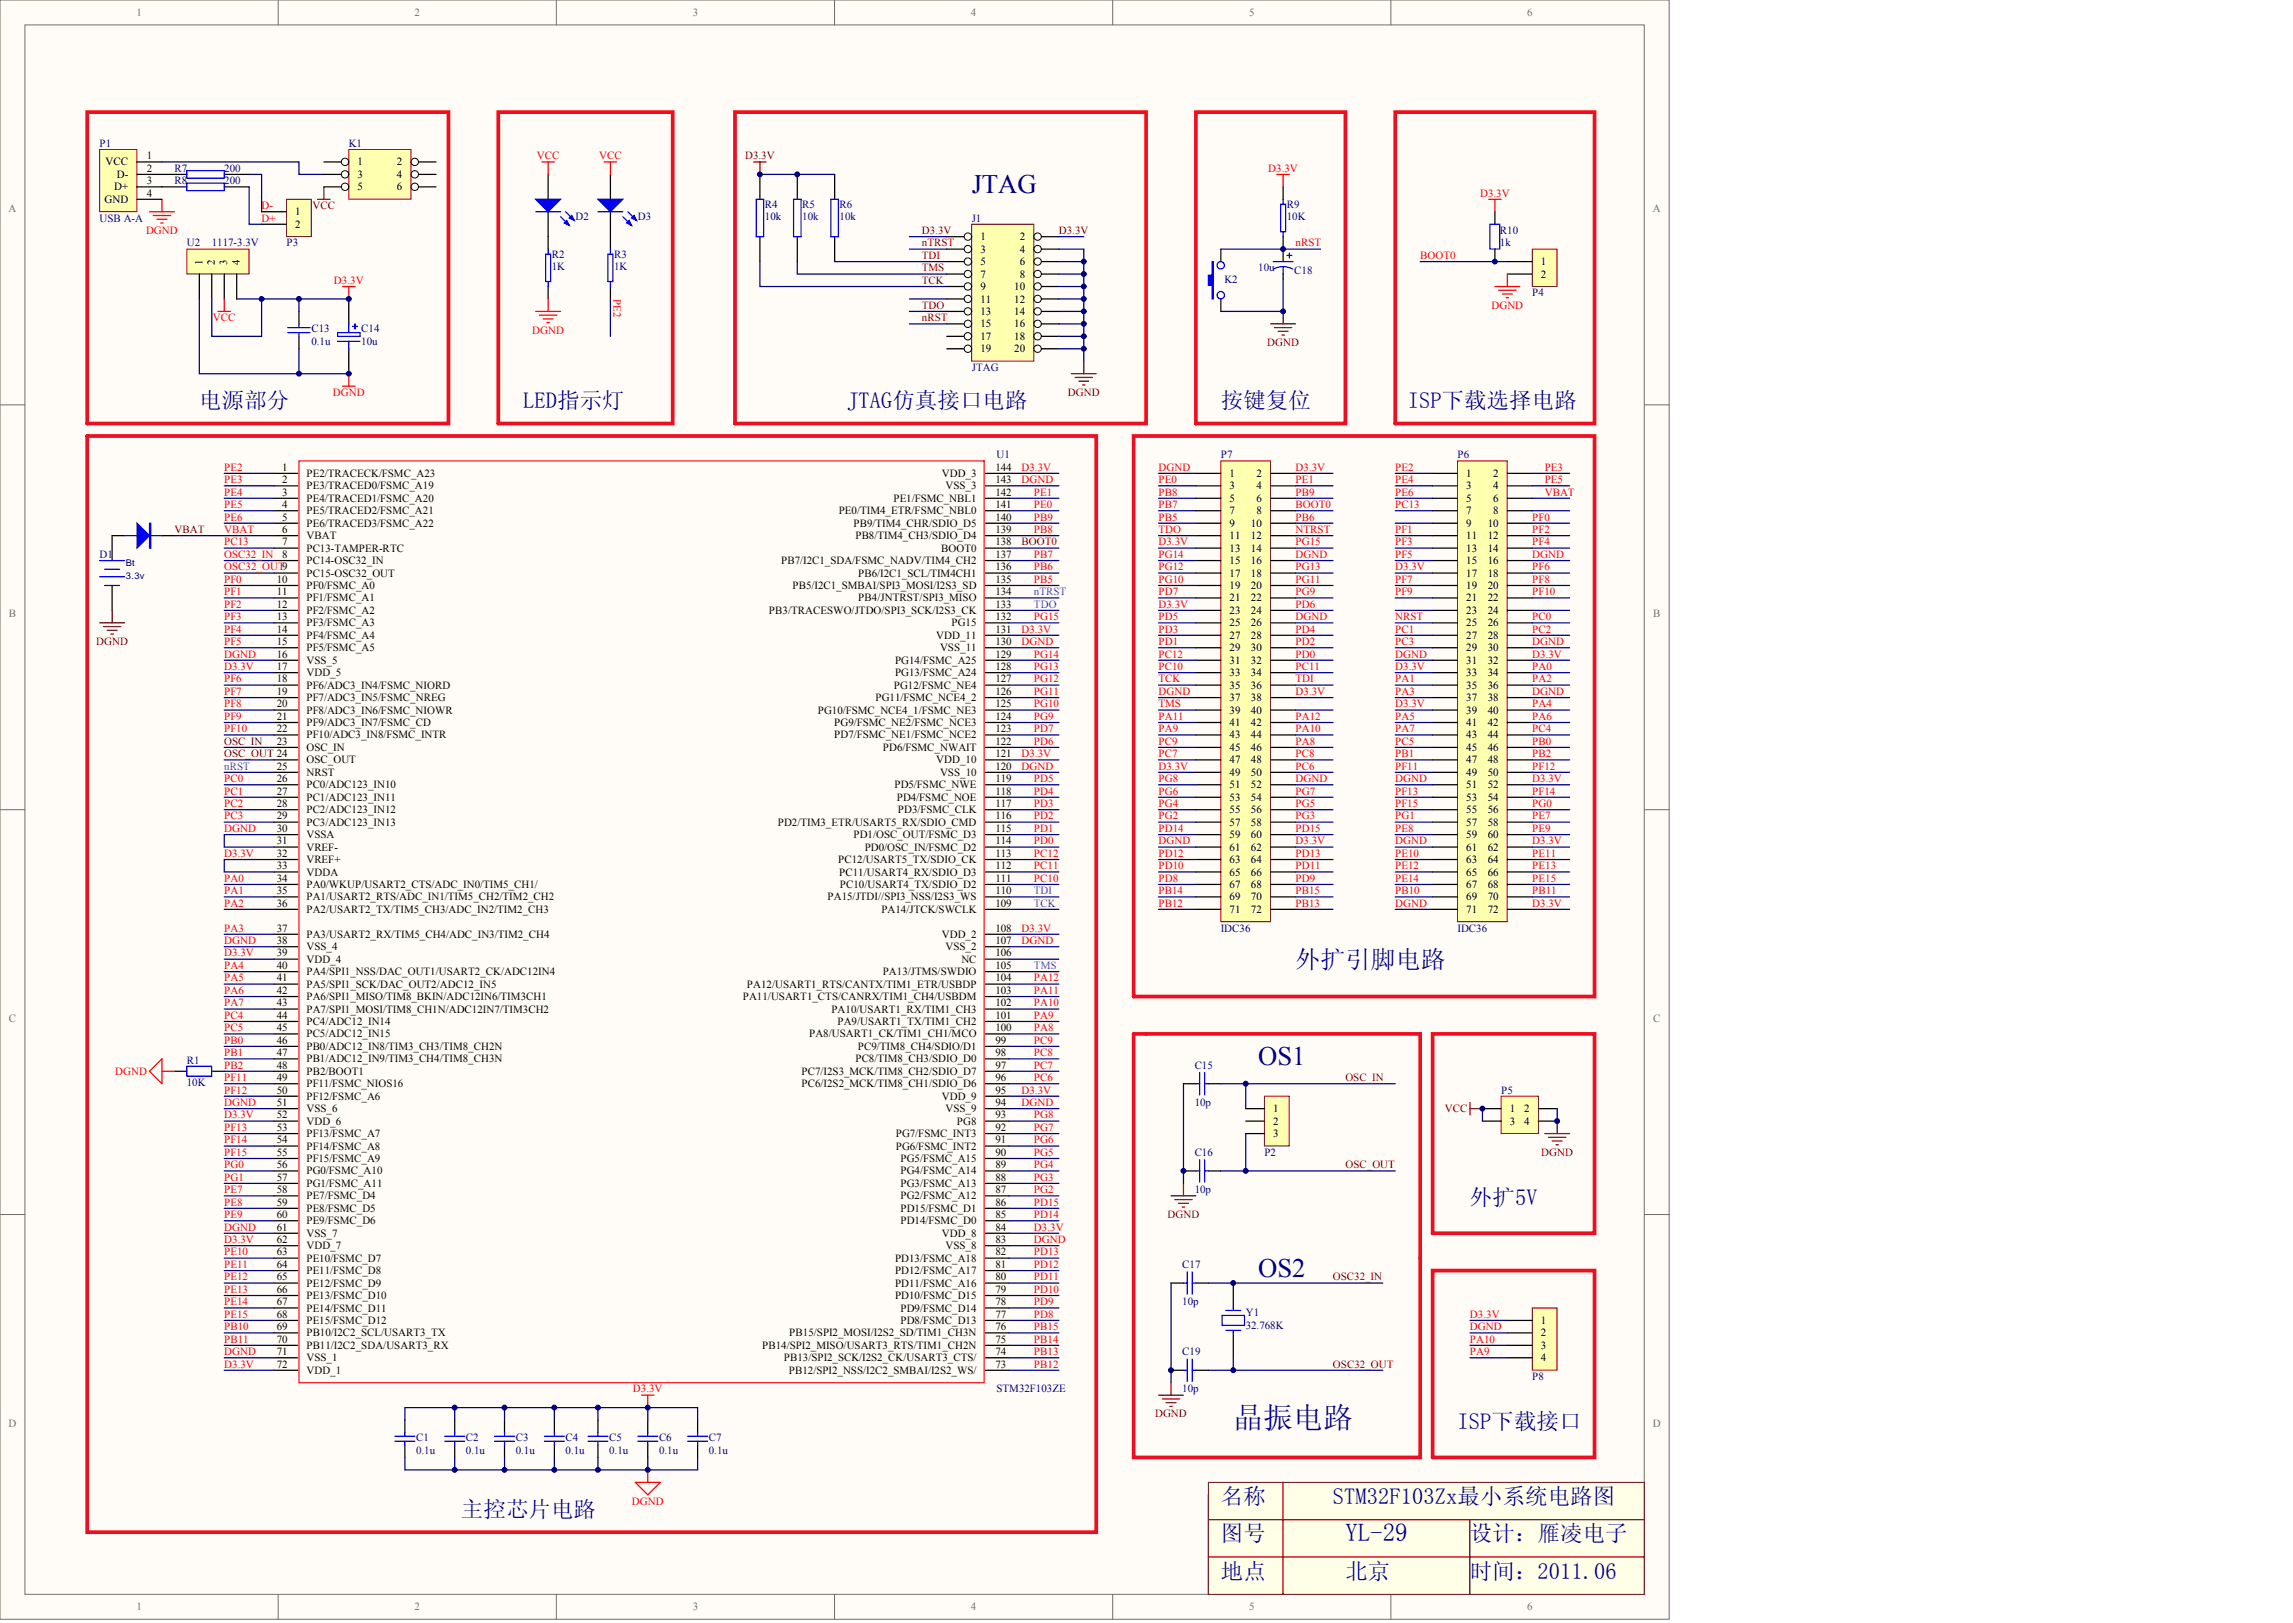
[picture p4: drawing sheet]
<svg xmlns="http://www.w3.org/2000/svg" width="840mm" height="594mm" viewBox="0 0 840 594" stroke-linecap="round" stroke-linejoin="round" font-family="sans-serif">
<defs><g id="words">
<text font-size="10.9" fill="#000080" x="451.6" y="522.8">晶振电路</text>
<g font-size="9.8" fill="#000080">
<text x="355.8" y="70.8">JTAG</text>
<text x="460.7" y="389.9">OS1</text>
<text x="460.7" y="467.4">OS2</text>
</g>
<g font-size="9.1" fill="#000080">
<text x="474.4" y="354.4">外扩引脚电路</text>
<text x="492.6" y="564.1">YL-29</text>
</g>
<g font-size="8.2" fill="#000080">
<text x="73" y="149.3">电源部分</text>
<text x="191.6" y="149.3">LED指示灯</text>
<text x="310.2" y="149.3">JTAG仿真接口电路</text>
<text x="447" y="149.3">按键复位</text>
<text x="515.4" y="149.3">ISP下载选择电路</text>
<text x="538.3" y="441.1">外扩5V</text>
<text x="533.7" y="523.2">ISP下载接口</text>
<text x="447" y="550.6">名称</text>
<text x="488.1" y="550.6">STM32F103Zx最小系统电路图</text>
<text x="168.8" y="555.1">主控芯片电路</text>
<text x="447" y="564.2">图号</text>
<text x="538.3" y="564.2">设计：雁凌电子</text>
<text x="447" y="577.9">地点</text>
<text x="492.6" y="577.9">北京</text>
<text x="538.3" y="577.9">时间：2011.06</text>
</g>
<g font-size="4" fill="#716f64">
<text x="49.9" y="5.9">1</text>
<text x="151.8" y="5.9">2</text>
<text x="253.7" y="5.9">3</text>
<text x="355.5" y="5.9">4</text>
<text x="457.4" y="5.9">5</text>
<text x="559.2" y="5.9">6</text>
<text x="3.1" y="77.7">A</text>
<text x="605.2" y="77.7">A</text>
<text x="3.2" y="225.9">B</text>
<text x="605.4" y="225.9">B</text>
<text x="3.2" y="374">C</text>
<text x="605.4" y="374">C</text>
<text x="3.1" y="522.2">D</text>
<text x="605.2" y="522.2">D</text>
<text x="49.9" y="589.5">1</text>
<text x="151.8" y="589.5">2</text>
<text x="253.7" y="589.5">3</text>
<text x="355.5" y="589.5">4</text>
<text x="457.4" y="589.5">5</text>
<text x="559.2" y="589.5">6</text>
</g>
<g font-size="4" fill="#000080">
<text x="36.5" y="53.7">P1</text>
<text x="127.7" y="53.7">K1</text>
<text x="63.9" y="62.9">R7</text>
<text x="82.1" y="62.9">200</text>
<text x="63.9" y="67.4">R8</text>
<text x="82.1" y="67.4">200</text>
<text x="280.1" y="76.1">R4</text>
<text x="293.8" y="76.1">R5</text>
<text x="307.4" y="76.1">R6</text>
<text x="471.2" y="76.1">R9</text>
<text x="36.5" y="81.1">USB A-A</text>
<text x="210.7" y="80.6">D2</text>
<text x="233.5" y="80.6">D3</text>
<text x="280.1" y="80.6">10k</text>
<text x="293.8" y="80.6">10k</text>
<text x="307.4" y="80.6">10k</text>
<text x="355.8" y="81.1">J1</text>
<text x="471.2" y="80.6">10K</text>
<text x="549.2" y="85.7">R10</text>
<text x="68.4" y="90.2">U2</text>
<text x="77.5" y="90.2">1117-3.3V</text>
<text x="104.9" y="90.2">P3</text>
<text x="202.1" y="94.3">R2</text>
<text x="224.9" y="94.3">R3</text>
<text x="549.2" y="90.2">1k</text>
<text x="202.1" y="98.9">1K</text>
<text x="224.9" y="98.9">1K</text>
<text x="460.7" y="99.3">10u</text>
<text x="473.9" y="100.2">C18</text>
<text x="448.4" y="103.4">K2</text>
<text x="561.1" y="108.5">P4</text>
<text x="114" y="121.7">C13</text>
<text x="132.3" y="121.7">C14</text>
<text x="114" y="126.2">0.1u</text>
<text x="132.3" y="126.2">10u</text>
<text x="355.8" y="135.8">JTAG</text>
<text x="364.9" y="167.7">U1</text>
<text x="447" y="167.7">P7</text>
<text x="533.7" y="167.7">P6</text>
<text x="36.5" y="204.2">D1</text>
<text x="447" y="341">IDC36</text>
<text x="533.7" y="341">IDC36</text>
<text x="68.4" y="389.3">R1</text>
<text x="437.4" y="391.1">C15</text>
<text x="68.4" y="397.5">10K</text>
<text x="549.7" y="400.3">P5</text>
<text x="437.4" y="404.8">10p</text>
<text x="437.4" y="423.1">C16</text>
<text x="463" y="423.1">P2</text>
<text x="437.4" y="436.7">10p</text>
<text x="432.9" y="464.1">C17</text>
<text x="432.9" y="477.8">10p</text>
<text x="456.1" y="481.9">Y1</text>
<text x="456.1" y="486.4">32.768K</text>
<text x="432.9" y="496">C19</text>
<text x="364.9" y="509.7">STM32F103ZE</text>
<text x="432.9" y="509.7">10p</text>
<text x="561.1" y="505.1">P8</text>
<text x="152.4" y="527.5">C1</text>
<text x="170.6" y="527.5">C2</text>
<text x="188.8" y="527.5">C3</text>
<text x="207.1" y="527.5">C4</text>
<text x="223.1" y="527.5">C5</text>
<text x="241.3" y="527.5">C6</text>
<text x="259.5" y="527.5">C7</text>
<text x="152.4" y="532">0.1u</text>
<text x="170.6" y="532">0.1u</text>
<text x="188.8" y="532">0.1u</text>
<text x="207.1" y="532">0.1u</text>
<text x="223.1" y="532">0.1u</text>
<text x="241.3" y="532">0.1u</text>
<text x="259.5" y="532">0.1u</text>
</g>
<g font-size="4">
<text x="53.8" y="58.3">1</text>
<text x="38.7" y="60.6">VCC</text>
<text x="42.8" y="65.1">D-</text>
<text x="53.8" y="62.9">2</text>
<text x="130.9" y="60.6">1</text>
<text x="130.9" y="65.1">3</text>
<text x="145.3" y="60.6">2</text>
<text x="145.3" y="65.1">4</text>
<text x="41.8" y="69.7">D+</text>
<text x="53.8" y="67.4">3</text>
<text x="53.8" y="72">4</text>
<text x="130.9" y="69.7">5</text>
<text x="145.3" y="69.7">6</text>
<text x="38.2" y="74.3">GND</text>
<text x="108.1" y="78.8">1</text>
<text x="108.1" y="83.4">2</text>
<text x="359" y="87.9">1</text>
<text x="373.4" y="87.9">2</text>
<text x="359" y="92.5">3</text>
<text x="373.4" y="92.5">4</text>
<text x="74.1" y="97.1" transform="rotate(-90 74.1 97.1)">1</text>
<text x="78.7" y="97.1" transform="rotate(-90 78.7 97.1)">2</text>
<text x="83.2" y="97.1" transform="rotate(-90 83.2 97.1)">3</text>
<text x="87.8" y="97.1" transform="rotate(-90 87.8 97.1)">4</text>
<text x="359" y="97.1">5</text>
<text x="359" y="101.6">7</text>
<text x="373.4" y="97.1">6</text>
<text x="373.4" y="101.6">8</text>
<text x="564.3" y="97.1">1</text>
<text x="564.3" y="101.6">2</text>
<text x="359" y="106.2">9</text>
<text x="371.4" y="106.2">10</text>
<text x="359" y="110.7">11</text>
<text x="371.4" y="110.7">12</text>
<text x="359" y="115.3">13</text>
<text x="359" y="119.8">15</text>
<text x="371.4" y="115.3">14</text>
<text x="371.4" y="119.8">16</text>
<text x="359" y="124.4">17</text>
<text x="371.4" y="124.4">18</text>
<text x="359" y="129">19</text>
<text x="371.4" y="129">20</text>
<text x="103.4" y="172.3">1</text>
<text x="364.5" y="172.3">144</text>
<text x="103.4" y="176.8">2</text>
<text x="112.2" y="174.6">PE2/TRACECK/FSMC_A23</text>
<text x="112.2" y="179.1">PE3/TRACED0/FSMC_A19</text>
<text x="344.8" y="174.6">VDD_3</text>
<text x="346.2" y="179.1">VSS_3</text>
<text x="364.5" y="176.8">143</text>
<text x="450.2" y="174.6">1</text>
<text x="450.2" y="179.1">3</text>
<text x="460.1" y="174.6">2</text>
<text x="460.1" y="179.1">4</text>
<text x="536.9" y="174.6">1</text>
<text x="536.9" y="179.1">3</text>
<text x="546.7" y="174.6">2</text>
<text x="546.7" y="179.1">4</text>
<text x="103.4" y="181.4">3</text>
<text x="103.4" y="186">4</text>
<text x="112.2" y="183.7">PE4/TRACED1/FSMC_A20</text>
<text x="327.1" y="183.7">PE1/FSMC_NBL1</text>
<text x="364.5" y="186">141</text>
<text x="364.5" y="181.4">142</text>
<text x="450.2" y="183.7">5</text>
<text x="460.1" y="183.7">6</text>
<text x="536.9" y="183.7">5</text>
<text x="546.7" y="183.7">6</text>
<text x="103.4" y="190.5">5</text>
<text x="112.2" y="188.2">PE5/TRACED2/FSMC_A21</text>
<text x="307.1" y="188.2">PE0/TIM4_ETR/FSMC_NBL0</text>
<text x="364.5" y="190.5">140</text>
<text x="450.2" y="188.2">7</text>
<text x="460.1" y="188.2">8</text>
<text x="536.9" y="188.2">7</text>
<text x="546.7" y="188.2">8</text>
<text x="103.4" y="195.1">6</text>
<text x="112.2" y="192.8">PE6/TRACED3/FSMC_A22</text>
<text x="112.2" y="197.4">VBAT</text>
<text x="312.6" y="192.8">PB9/TIM4_CHR/SDIO_D5</text>
<text x="313.2" y="197.4">PB8/TIM4_CH3/SDIO_D4</text>
<text x="364.5" y="195.1">139</text>
<text x="450.2" y="192.8">9</text>
<text x="450.2" y="197.4">11</text>
<text x="458.1" y="192.8">10</text>
<text x="458.1" y="197.4">12</text>
<text x="536.9" y="192.8">9</text>
<text x="536.9" y="197.4">11</text>
<text x="544.7" y="192.8">10</text>
<text x="544.7" y="197.4">12</text>
<text x="103.4" y="199.6">7</text>
<text x="112.2" y="201.9">PC13-TAMPER-RTC</text>
<text x="344.6" y="201.9">BOOT0</text>
<text x="364.5" y="199.6">138</text>
<text x="450.2" y="201.9">13</text>
<text x="458.1" y="201.9">14</text>
<text x="536.9" y="201.9">13</text>
<text x="544.7" y="201.9">14</text>
<text x="103.4" y="204.2">8</text>
<text x="112.2" y="206.5">PC14-OSC32_IN</text>
<text x="286" y="206.5">PB7/I2C1_SDA/FSMC_NADV/TIM4_CH2</text>
<text x="364.5" y="208.8">136</text>
<text x="364.5" y="204.2">137</text>
<text x="450.2" y="206.5">15</text>
<text x="458.1" y="206.5">16</text>
<text x="536.9" y="206.5">15</text>
<text x="544.7" y="206.5">16</text>
<text x="101.4" y="213.3">10</text>
<text x="112.2" y="211">PC15-OSC32_OUT</text>
<text x="112.2" y="215.6">PF0/FSMC_A0</text>
<text x="290.2" y="215.6">PB5/I2C1_SMBAI/SPI3_MOSI/I2S3_SD</text>
<text x="314.2" y="211">PB6/I2C1_SCL/TIM4CH1</text>
<text x="364.5" y="213.3">135</text>
<text x="450.2" y="211">17</text>
<text x="450.2" y="215.6">19</text>
<text x="458.1" y="211">18</text>
<text x="458.1" y="215.6">20</text>
<text x="536.9" y="211">17</text>
<text x="536.9" y="215.6">19</text>
<text x="544.7" y="211">18</text>
<text x="544.7" y="215.6">20</text>
<text x="101.4" y="217.9">11</text>
<text x="112.2" y="220.2">PF1/FSMC_A1</text>
<text x="314.3" y="220.2">PB4/JNTRST/SPI3_MISO</text>
<text x="364.5" y="217.9">134</text>
<text x="450.2" y="220.2">21</text>
<text x="458.1" y="220.2">22</text>
<text x="536.9" y="220.2">21</text>
<text x="544.7" y="220.2">22</text>
<text x="101.4" y="222.4">12</text>
<text x="101.4" y="227">13</text>
<text x="112.2" y="224.7">PF2/FSMC_A2</text>
<text x="281.6" y="224.7">PB3/TRACESWO/JTDO/SPI3_SCK/I2S3_CK</text>
<text x="364.5" y="227">132</text>
<text x="364.5" y="222.4">133</text>
<text x="450.2" y="224.7">23</text>
<text x="458.1" y="224.7">24</text>
<text x="536.9" y="224.7">23</text>
<text x="544.7" y="224.7">24</text>
<text x="101.4" y="231.6">14</text>
<text x="112.2" y="229.3">PF3/FSMC_A3</text>
<text x="112.2" y="233.8">PF4/FSMC_A4</text>
<text x="342.8" y="233.8">VDD_11</text>
<text x="348.4" y="229.3">PG15</text>
<text x="364.5" y="231.6">131</text>
<text x="450.2" y="229.3">25</text>
<text x="450.2" y="233.8">27</text>
<text x="458.1" y="229.3">26</text>
<text x="458.1" y="233.8">28</text>
<text x="536.9" y="229.3">25</text>
<text x="536.9" y="233.8">27</text>
<text x="544.7" y="229.3">26</text>
<text x="544.7" y="233.8">28</text>
<text x="101.4" y="236.1">15</text>
<text x="112.2" y="238.4">PF5/FSMC_A5</text>
<text x="344.2" y="238.4">VSS_11</text>
<text x="364.5" y="236.1">130</text>
<text x="450.2" y="238.4">29</text>
<text x="458.1" y="238.4">30</text>
<text x="536.9" y="238.4">29</text>
<text x="544.7" y="238.4">30</text>
<text x="101.4" y="240.7">16</text>
<text x="101.4" y="245.2">17</text>
<text x="112.2" y="243">VSS_5</text>
<text x="327.7" y="243">PG14/FSMC_A25</text>
<text x="364.5" y="245.2">128</text>
<text x="364.5" y="240.7">129</text>
<text x="450.2" y="243">31</text>
<text x="458.1" y="243">32</text>
<text x="536.9" y="243">31</text>
<text x="544.7" y="243">32</text>
<text x="101.4" y="249.8">18</text>
<text x="112.2" y="247.5">VDD_5</text>
<text x="327.7" y="247.5">PG13/FSMC_A24</text>
<text x="364.5" y="249.8">127</text>
<text x="450.2" y="247.5">33</text>
<text x="458.1" y="247.5">34</text>
<text x="536.9" y="247.5">33</text>
<text x="544.7" y="247.5">34</text>
<text x="101.4" y="254.4">19</text>
<text x="112.2" y="252.1">PF6/ADC3_IN4/FSMC_NIORD</text>
<text x="112.2" y="256.6">PF7/ADC3_IN5/FSMC_NREG</text>
<text x="320.6" y="256.6">PG11/FSMC_NCE4_2</text>
<text x="327.3" y="252.1">PG12/FSMC_NE4</text>
<text x="364.5" y="254.4">126</text>
<text x="450.2" y="252.1">35</text>
<text x="450.2" y="256.6">37</text>
<text x="458.1" y="252.1">36</text>
<text x="458.1" y="256.6">38</text>
<text x="536.9" y="252.1">35</text>
<text x="536.9" y="256.6">37</text>
<text x="544.7" y="252.1">36</text>
<text x="544.7" y="256.6">38</text>
<text x="101.4" y="258.9">20</text>
<text x="101.4" y="263.5">21</text>
<text x="112.2" y="261.2">PF8/ADC3_IN6/FSMC_NIOWR</text>
<text x="299.5" y="261.2">PG10/FSMC_NCE4_1/FSMC_NE3</text>
<text x="364.5" y="263.5">124</text>
<text x="364.5" y="258.9">125</text>
<text x="450.2" y="261.2">39</text>
<text x="458.1" y="261.2">40</text>
<text x="536.9" y="261.2">39</text>
<text x="544.7" y="261.2">40</text>
<text x="101.4" y="268">22</text>
<text x="112.2" y="265.8">PF9/ADC3_IN7/FSMC_CD</text>
<text x="305.5" y="265.8">PG9/FSMC_NE2/FSMC_NCE3</text>
<text x="364.5" y="268">123</text>
<text x="450.2" y="265.8">41</text>
<text x="458.1" y="265.8">42</text>
<text x="536.9" y="265.8">41</text>
<text x="544.7" y="265.8">42</text>
<text x="101.4" y="272.6">23</text>
<text x="112.2" y="270.3">PF10/ADC3_IN8/FSMC_INTR</text>
<text x="112.2" y="274.9">OSC_IN</text>
<text x="305.5" y="270.3">PD7/FSMC_NE1/FSMC_NCE2</text>
<text x="323.3" y="274.9">PD6/FSMC_NWAIT</text>
<text x="364.5" y="272.6">122</text>
<text x="450.2" y="270.3">43</text>
<text x="450.2" y="274.9">45</text>
<text x="458.1" y="270.3">44</text>
<text x="458.1" y="274.9">46</text>
<text x="536.9" y="270.3">43</text>
<text x="536.9" y="274.9">45</text>
<text x="544.7" y="270.3">44</text>
<text x="544.7" y="274.9">46</text>
<text x="101.4" y="281.7">25</text>
<text x="112.2" y="279.4">OSC_OUT</text>
<text x="342.8" y="279.4">VDD_10</text>
<text x="364.5" y="281.7">120</text>
<text x="364.5" y="277.2">121</text>
<text x="450.2" y="279.4">47</text>
<text x="458.1" y="279.4">48</text>
<text x="536.9" y="279.4">47</text>
<text x="544.7" y="279.4">48</text>
<text x="101.4" y="286.3">26</text>
<text x="112.2" y="284">NRST</text>
<text x="344.2" y="284">VSS_10</text>
<text x="364.5" y="286.3">119</text>
<text x="450.2" y="284">49</text>
<text x="458.1" y="284">50</text>
<text x="536.9" y="284">49</text>
<text x="544.7" y="284">50</text>
<text x="101.4" y="290.8">27</text>
<text x="112.2" y="288.6">PC0/ADC123_IN10</text>
<text x="112.2" y="293.1">PC1/ADC123_IN11</text>
<text x="327.5" y="288.6">PD5/FSMC_NWE</text>
<text x="328.4" y="293.1">PD4/FSMC_NOE</text>
<text x="364.5" y="290.8">118</text>
<text x="450.2" y="288.6">51</text>
<text x="450.2" y="293.1">53</text>
<text x="458.1" y="288.6">52</text>
<text x="458.1" y="293.1">54</text>
<text x="536.9" y="288.6">51</text>
<text x="536.9" y="293.1">53</text>
<text x="544.7" y="288.6">52</text>
<text x="544.7" y="293.1">54</text>
<text x="101.4" y="295.4">28</text>
<text x="101.4" y="300">29</text>
<text x="112.2" y="297.7">PC2/ADC123_IN12</text>
<text x="328.8" y="297.7">PD3/FSMC_CLK</text>
<text x="364.5" y="300">116</text>
<text x="364.5" y="295.4">117</text>
<text x="450.2" y="297.7">55</text>
<text x="458.1" y="297.7">56</text>
<text x="536.9" y="297.7">55</text>
<text x="544.7" y="297.7">56</text>
<text x="101.4" y="304.5">30</text>
<text x="112.2" y="302.2">PC3/ADC123_IN13</text>
<text x="284.8" y="302.2">PD2/TIM3_ETR/USART5_RX/SDIO_CMD</text>
<text x="364.5" y="304.5">115</text>
<text x="450.2" y="302.2">57</text>
<text x="458.1" y="302.2">58</text>
<text x="536.9" y="302.2">57</text>
<text x="544.7" y="302.2">58</text>
<text x="101.4" y="309.1">31</text>
<text x="112.2" y="306.8">VSSA</text>
<text x="112.2" y="311.4">VREF-</text>
<text x="312.5" y="306.8">PD1/OSC_OUT/FSMC_D3</text>
<text x="316.6" y="311.4">PD0/OSC_IN/FSMC_D2</text>
<text x="364.5" y="309.1">114</text>
<text x="450.2" y="306.8">59</text>
<text x="450.2" y="311.4">61</text>
<text x="458.1" y="306.8">60</text>
<text x="458.1" y="311.4">62</text>
<text x="536.9" y="306.8">59</text>
<text x="536.9" y="311.4">61</text>
<text x="544.7" y="306.8">60</text>
<text x="544.7" y="311.4">62</text>
<text x="101.4" y="313.6">32</text>
<text x="112.2" y="315.9">VREF+</text>
<text x="306.9" y="315.9">PC12/USART5_TX/SDIO_CK</text>
<text x="364.5" y="313.6">113</text>
<text x="450.2" y="315.9">63</text>
<text x="458.1" y="315.9">64</text>
<text x="536.9" y="315.9">63</text>
<text x="544.7" y="315.9">64</text>
<text x="101.4" y="318.2">33</text>
<text x="101.4" y="322.8">34</text>
<text x="112.2" y="320.5">VDDA</text>
<text x="307.3" y="320.5">PC11/USART4_RX/SDIO_D3</text>
<text x="364.5" y="322.8">111</text>
<text x="364.5" y="318.2">112</text>
<text x="450.2" y="320.5">65</text>
<text x="458.1" y="320.5">66</text>
<text x="536.9" y="320.5">65</text>
<text x="544.7" y="320.5">66</text>
<text x="101.4" y="327.3">35</text>
<text x="112.2" y="325">PA0/WKUP/USART2_CTS/ADC_IN0/TIM5_CH1/</text>
<text x="112.2" y="329.6">PA1/USART2_RTS/ADC_IN1/TIM5_CH2/TIM2_CH2</text>
<text x="303" y="329.6">PA15/JTDI//SPI3_NSS/I2S3_WS</text>
<text x="307.5" y="325">PC10/USART4_TX/SDIO_D2</text>
<text x="364.5" y="327.3">110</text>
<text x="450.2" y="325">67</text>
<text x="450.2" y="329.6">69</text>
<text x="458.1" y="325">68</text>
<text x="458.1" y="329.6">70</text>
<text x="536.9" y="325">67</text>
<text x="536.9" y="329.6">69</text>
<text x="544.7" y="325">68</text>
<text x="544.7" y="329.6">70</text>
<text x="101.4" y="331.9">36</text>
<text x="112.2" y="334.2">PA2/USART2_TX/TIM5_CH3/ADC_IN2/TIM2_CH3</text>
<text x="322.7" y="334.2">PA14/JTCK/SWCLK</text>
<text x="364.5" y="331.9">109</text>
<text x="450.2" y="334.2">71</text>
<text x="458.1" y="334.2">72</text>
<text x="536.9" y="334.2">71</text>
<text x="544.7" y="334.2">72</text>
<text x="101.4" y="341">37</text>
<text x="364.5" y="341">108</text>
<text x="101.4" y="345.6">38</text>
<text x="112.2" y="343.3">PA3/USART2_RX/TIM5_CH4/ADC_IN3/TIM2_CH4</text>
<text x="112.2" y="347.8">VSS_4</text>
<text x="344.8" y="343.3">VDD_2</text>
<text x="346.2" y="347.8">VSS_2</text>
<text x="364.5" y="345.6">107</text>
<text x="101.4" y="350.1">39</text>
<text x="112.2" y="352.4">VDD_4</text>
<text x="352" y="352.4">NC</text>
<text x="364.5" y="350.1">106</text>
<text x="101.4" y="354.7">40</text>
<text x="101.4" y="359.2">41</text>
<text x="112.2" y="357">PA4/SPI1_NSS/DAC_OUT1/USART2_CK/ADC12IN4</text>
<text x="323.2" y="357">PA13/JTMS/SWDIO</text>
<text x="364.5" y="359.2">104</text>
<text x="364.5" y="354.7">105</text>
<text x="101.4" y="363.8">42</text>
<text x="112.2" y="361.5">PA5/SPI1_SCK/DAC_OUT2/ADC12_IN5</text>
<text x="273.5" y="361.5">PA12/USART1_RTS/CANTX/TIM1_ETR/USBDP</text>
<text x="364.5" y="363.8">103</text>
<text x="101.4" y="368.4">43</text>
<text x="112.2" y="366.1">PA6/SPI1_MISO/TIM8_BKIN/ADC12IN6/TIM3CH1</text>
<text x="112.2" y="370.6">PA7/SPI1_MOSI/TIM8_CH1N/ADC12IN7/TIM3CH2</text>
<text x="272" y="366.1">PA11/USART1_CTS/CANRX/TIM1_CH4/USBDM</text>
<text x="304.4" y="370.6">PA10/USART1_RX/TIM1_CH3</text>
<text x="364.5" y="368.4">102</text>
<text x="101.4" y="372.9">44</text>
<text x="101.4" y="377.5">45</text>
<text x="112.2" y="375.2">PC4/ADC12_IN14</text>
<text x="306.7" y="375.2">PA9/USART1_TX/TIM1_CH2</text>
<text x="364.5" y="377.5">100</text>
<text x="364.5" y="372.9">101</text>
<text x="101.4" y="382">46</text>
<text x="112.2" y="379.7">PC5/ADC12_IN15</text>
<text x="296.3" y="379.7">PA8/USART1_CK/TIM1_CH1/MCO</text>
<text x="364.5" y="382">99</text>
<text x="101.4" y="386.6">47</text>
<text x="112.2" y="384.3">PB0/ADC12_IN8/TIM3_CH3/TIM8_CH2N</text>
<text x="112.2" y="388.9">PB1/ADC12_IN9/TIM3_CH4/TIM8_CH3N</text>
<text x="313.2" y="388.9">PC8/TIM8_CH3/SDIO_D0</text>
<text x="314.1" y="384.3">PC9/TIM8_CH4/SDIO/D1</text>
<text x="364.5" y="386.6">98</text>
<text x="101.4" y="391.1">48</text>
<text x="101.4" y="395.7">49</text>
<text x="112.2" y="393.4">PB2/BOOT1</text>
<text x="293.5" y="393.4">PC7/I2S3_MCK/TIM8_CH2/SDIO_D7</text>
<text x="364.5" y="395.7">96</text>
<text x="364.5" y="391.1">97</text>
<text x="101.4" y="400.3">50</text>
<text x="112.2" y="398">PF11/FSMC_NIOS16</text>
<text x="293.5" y="398">PC6/I2S2_MCK/TIM8_CH1/SDIO_D6</text>
<text x="364.5" y="400.3">95</text>
<text x="101.4" y="404.8">51</text>
<text x="112.2" y="402.5">PF12/FSMC_A6</text>
<text x="112.2" y="407.1">VSS_6</text>
<text x="344.8" y="402.5">VDD_9</text>
<text x="346.2" y="407.1">VSS_9</text>
<text x="364.5" y="404.8">94</text>
<text x="466.2" y="407.1">1</text>
<text x="552.8" y="407.1">1</text>
<text x="558.1" y="407.1">2</text>
<text x="101.4" y="409.4">52</text>
<text x="101.4" y="413.9">53</text>
<text x="112.2" y="411.7">VDD_6</text>
<text x="350.4" y="411.7">PG8</text>
<text x="364.5" y="413.9">92</text>
<text x="364.5" y="409.4">93</text>
<text x="466.2" y="411.7">2</text>
<text x="552.8" y="411.7">3</text>
<text x="558.1" y="411.7">4</text>
<text x="101.4" y="418.5">54</text>
<text x="112.2" y="416.2">PF13/FSMC_A7</text>
<text x="328" y="416.2">PG7/FSMC_INT3</text>
<text x="364.5" y="418.5">91</text>
<text x="466.2" y="416.2">3</text>
<text x="101.4" y="423.1">55</text>
<text x="112.2" y="420.8">PF14/FSMC_A8</text>
<text x="112.2" y="425.3">PF15/FSMC_A9</text>
<text x="328" y="420.8">PG6/FSMC_INT2</text>
<text x="329.7" y="425.3">PG5/FSMC_A15</text>
<text x="364.5" y="423.1">90</text>
<text x="101.4" y="427.6">56</text>
<text x="112.2" y="429.9">PG0/FSMC_A10</text>
<text x="329.7" y="429.9">PG4/FSMC_A14</text>
<text x="364.5" y="427.6">89</text>
<text x="101.4" y="432.2">57</text>
<text x="101.4" y="436.7">58</text>
<text x="112.2" y="434.5">PG1/FSMC_A11</text>
<text x="329.7" y="434.5">PG3/FSMC_A13</text>
<text x="364.5" y="436.7">87</text>
<text x="364.5" y="432.2">88</text>
<text x="101.4" y="441.3">59</text>
<text x="112.2" y="439">PE7/FSMC_D4</text>
<text x="112.2" y="443.6">PE8/FSMC_D5</text>
<text x="329.7" y="443.6">PD15/FSMC_D1</text>
<text x="329.7" y="439">PG2/FSMC_A12</text>
<text x="364.5" y="441.3">86</text>
<text x="101.4" y="445.9">60</text>
<text x="112.2" y="448.1">PE9/FSMC_D6</text>
<text x="329.7" y="448.1">PD14/FSMC_D0</text>
<text x="364.5" y="445.9">85</text>
<text x="101.4" y="450.4">61</text>
<text x="101.4" y="455">62</text>
<text x="112.2" y="452.7">VSS_7</text>
<text x="344.8" y="452.7">VDD_8</text>
<text x="364.5" y="455">83</text>
<text x="364.5" y="450.4">84</text>
<text x="101.4" y="459.5">63</text>
<text x="112.2" y="457.3">VDD_7</text>
<text x="112.2" y="461.8">PE10/FSMC_D7</text>
<text x="327.7" y="461.8">PD13/FSMC_A18</text>
<text x="346.2" y="457.3">VSS_8</text>
<text x="364.5" y="459.5">82</text>
<text x="101.4" y="464.1">64</text>
<text x="112.2" y="466.4">PE11/FSMC_D8</text>
<text x="327.7" y="466.4">PD12/FSMC_A17</text>
<text x="364.5" y="464.1">81</text>
<text x="101.4" y="468.7">65</text>
<text x="101.4" y="473.2">66</text>
<text x="112.2" y="470.9">PE12/FSMC_D9</text>
<text x="327.7" y="470.9">PD11/FSMC_A16</text>
<text x="364.5" y="473.2">79</text>
<text x="364.5" y="468.7">80</text>
<text x="101.4" y="477.8">67</text>
<text x="112.2" y="475.5">PE13/FSMC_D10</text>
<text x="327.7" y="475.5">PD10/FSMC_D15</text>
<text x="364.5" y="477.8">78</text>
<text x="101.4" y="482.3">68</text>
<text x="112.2" y="480.1">PE14/FSMC_D11</text>
<text x="112.2" y="484.6">PE15/FSMC_D12</text>
<text x="329.7" y="484.6">PD8/FSMC_D13</text>
<text x="329.7" y="480.1">PD9/FSMC_D14</text>
<text x="364.5" y="482.3">77</text>
<text x="564.3" y="484.6">1</text>
<text x="101.4" y="486.9">69</text>
<text x="101.4" y="491.5">70</text>
<text x="112.2" y="489.2">PB10/I2C2_SCL/USART3_TX</text>
<text x="289" y="489.2">PB15/SPI2_MOSI/I2S2_SD/TIM1_CH3N</text>
<text x="364.5" y="491.5">75</text>
<text x="364.5" y="486.9">76</text>
<text x="564.3" y="489.2">2</text>
<text x="101.4" y="496">71</text>
<text x="112.2" y="493.7">PB11/I2C2_SDA/USART3_RX</text>
<text x="279.1" y="493.7">PB14/SPI2_MISO/USART3_RTS/TIM1_CH2N</text>
<text x="364.5" y="496">74</text>
<text x="564.3" y="493.7">3</text>
<text x="101.4" y="500.6">72</text>
<text x="112.2" y="498.3">VSS_1</text>
<text x="112.2" y="502.9">VDD_1</text>
<text x="287" y="498.3">PB13/SPI2_SCK/I2S2_CK/USART3_CTS/</text>
<text x="288.8" y="502.9">PB12/SPI2_NSS/I2C2_SMBAI/I2S2_WS/</text>
<text x="364.5" y="500.6">73</text>
<text x="564.3" y="498.3">4</text>
<text x="444.7" y="550.7">Title</text>
<text x="444.7" y="564.4">Size</text>
<text x="467.5" y="564.4">Number</text>
<text x="558.8" y="564.4">Revision</text>
<text x="447" y="571.3">A4</text>
<text x="444.7" y="578.1">Date:</text>
<text x="465.3" y="578.1">2011-7-15</text>
<text x="536" y="578.1">Sheet</text>
<text x="548.9" y="578.1">of</text>
<text x="465.3" y="582.7">D:\</text>
<text x="536" y="582.7">Drawn By:</text>
</g>
<g font-size="4" fill="#f00">
<text x="196.6" y="58.3">VCC</text>
<text x="219.4" y="58.3">VCC</text>
<text x="464.4" y="62.9">D3.3V</text>
<text x="541.9" y="72">D3.3V</text>
<text x="95.8" y="76.5">D-</text>
<text x="95.8" y="81.1">D+</text>
<text x="53.5" y="85.7">DGND</text>
<text x="474.4" y="90.2">nRST</text>
<text x="520" y="94.8">BOOT0</text>
<text x="122.3" y="103.9">D3.3V</text>
<text x="224.7" y="109.4" transform="rotate(90 224.7 109.4)">PE2</text>
<text x="546.1" y="113">DGND</text>
<text x="78" y="117.6">VCC</text>
<text x="194.9" y="122.1">DGND</text>
<text x="121.9" y="144.9">DGND</text>
<text x="82.1" y="172.3">PE2</text>
<text x="374" y="172.3">D3.3V</text>
<text x="424.2" y="172.3">DGND</text>
<text x="474.4" y="172.3">D3.3V</text>
<text x="510.9" y="172.3">PE2</text>
<text x="565.6" y="172.3">PE3</text>
<text x="82.1" y="176.8">PE3</text>
<text x="374" y="176.8">DGND</text>
<text x="424.2" y="176.8">PE0</text>
<text x="474.4" y="176.8">PE1</text>
<text x="510.9" y="176.8">PE4</text>
<text x="565.6" y="176.8">PE5</text>
<text x="82.1" y="181.4">PE4</text>
<text x="82.1" y="186">PE5</text>
<text x="378.6" y="186">PE0</text>
<text x="378.6" y="181.4">PE1</text>
<text x="424.2" y="186">PB7</text>
<text x="424.2" y="181.4">PB8</text>
<text x="474.4" y="186">BOOT0</text>
<text x="474.4" y="181.4">PB9</text>
<text x="510.9" y="181.4">PE6</text>
<text x="510.9" y="186">PC13</text>
<text x="565.6" y="181.4">VBAT</text>
<text x="82.1" y="190.5">PE6</text>
<text x="378.6" y="190.5">PB9</text>
<text x="424.2" y="190.5">PB5</text>
<text x="474.4" y="190.5">PB6</text>
<text x="561.1" y="190.5">PF0</text>
<text x="82.1" y="195.1">VBAT</text>
<text x="378.6" y="195.1">PB8</text>
<text x="424.2" y="195.1">TDO</text>
<text x="474.4" y="195.1">NTRST</text>
<text x="510.9" y="195.1">PF1</text>
<text x="561.1" y="195.1">PF2</text>
<text x="82.1" y="199.6">PC13</text>
<text x="424.2" y="199.6">D3.3V</text>
<text x="474.4" y="199.6">PG15</text>
<text x="510.9" y="199.6">PF3</text>
<text x="561.1" y="199.6">PF4</text>
<text x="82.1" y="204.2">OSC32_IN</text>
<text x="82.1" y="208.8">OSC32_OUT9</text>
<text x="378.6" y="208.8">PB6</text>
<text x="378.6" y="204.2">PB7</text>
<text x="424.2" y="208.8">PG12</text>
<text x="424.2" y="204.2">PG14</text>
<text x="474.4" y="208.8">PG13</text>
<text x="474.4" y="204.2">DGND</text>
<text x="510.9" y="204.2">PF5</text>
<text x="510.9" y="208.8">D3.3V</text>
<text x="561.1" y="204.2">DGND</text>
<text x="561.1" y="208.8">PF6</text>
<text x="82.1" y="213.3">PF0</text>
<text x="378.6" y="213.3">PB5</text>
<text x="424.2" y="213.3">PG10</text>
<text x="474.4" y="213.3">PG11</text>
<text x="510.9" y="213.3">PF7</text>
<text x="561.1" y="213.3">PF8</text>
<text x="82.1" y="217.9">PF1</text>
<text x="424.2" y="217.9">PD7</text>
<text x="474.4" y="217.9">PG9</text>
<text x="510.9" y="217.9">PF9</text>
<text x="561.1" y="217.9">PF10</text>
<text x="82.1" y="222.4">PF2</text>
<text x="82.1" y="227">PF3</text>
<text x="378.6" y="227">PG15</text>
<text x="424.2" y="227">PD5</text>
<text x="424.2" y="222.4">D3.3V</text>
<text x="474.4" y="227">DGND</text>
<text x="474.4" y="222.4">PD6</text>
<text x="510.9" y="227">NRST</text>
<text x="561.1" y="227">PC0</text>
<text x="82.1" y="231.6">PF4</text>
<text x="374" y="231.6">D3.3V</text>
<text x="424.2" y="231.6">PD3</text>
<text x="474.4" y="231.6">PD4</text>
<text x="510.9" y="231.6">PC1</text>
<text x="561.1" y="231.6">PC2</text>
<text x="82.1" y="236.1">PF5</text>
<text x="374" y="236.1">DGND</text>
<text x="424.2" y="236.1">PD1</text>
<text x="474.4" y="236.1">PD2</text>
<text x="510.9" y="236.1">PC3</text>
<text x="561.1" y="236.1">DGND</text>
<text x="82.1" y="240.7">DGND</text>
<text x="82.1" y="245.2">D3.3V</text>
<text x="378.6" y="245.2">PG13</text>
<text x="378.6" y="240.7">PG14</text>
<text x="424.2" y="245.2">PC10</text>
<text x="424.2" y="240.7">PC12</text>
<text x="474.4" y="245.2">PC11</text>
<text x="474.4" y="240.7">PD0</text>
<text x="510.9" y="240.7">DGND</text>
<text x="510.9" y="245.2">D3.3V</text>
<text x="561.1" y="240.7">D3.3V</text>
<text x="561.1" y="245.2">PA0</text>
<text x="82.1" y="249.8">PF6</text>
<text x="378.6" y="249.8">PG12</text>
<text x="424.2" y="249.8">TCK</text>
<text x="474.4" y="249.8">TDI</text>
<text x="510.9" y="249.8">PA1</text>
<text x="561.1" y="249.8">PA2</text>
<text x="82.1" y="254.4">PF7</text>
<text x="378.6" y="254.4">PG11</text>
<text x="424.2" y="254.4">DGND</text>
<text x="474.4" y="254.4">D3.3V</text>
<text x="510.9" y="254.4">PA3</text>
<text x="561.1" y="254.4">DGND</text>
<text x="82.1" y="258.9">PF8</text>
<text x="82.1" y="263.5">PF9</text>
<text x="378.6" y="263.5">PG9</text>
<text x="378.6" y="258.9">PG10</text>
<text x="424.2" y="263.5">PA11</text>
<text x="424.2" y="258.9">TMS</text>
<text x="474.4" y="263.5">PA12</text>
<text x="510.9" y="258.9">D3.3V</text>
<text x="510.9" y="263.5">PA5</text>
<text x="561.1" y="258.9">PA4</text>
<text x="561.1" y="263.5">PA6</text>
<text x="82.1" y="268">PF10</text>
<text x="378.6" y="268">PD7</text>
<text x="424.2" y="268">PA9</text>
<text x="474.4" y="268">PA10</text>
<text x="510.9" y="268">PA7</text>
<text x="561.1" y="268">PC4</text>
<text x="378.6" y="272.6">PD6</text>
<text x="424.2" y="272.6">PC9</text>
<text x="474.4" y="272.6">PA8</text>
<text x="510.9" y="272.6">PC5</text>
<text x="561.1" y="272.6">PB0</text>
<text x="374" y="277.2">D3.3V</text>
<text x="374" y="281.7">DGND</text>
<text x="424.2" y="281.7">D3.3V</text>
<text x="424.2" y="277.2">PC7</text>
<text x="474.4" y="281.7">PC6</text>
<text x="474.4" y="277.2">PC8</text>
<text x="510.9" y="277.2">PB1</text>
<text x="510.9" y="281.7">PF11</text>
<text x="561.1" y="277.2">PB2</text>
<text x="561.1" y="281.7">PF12</text>
<text x="82.1" y="286.3">PC0</text>
<text x="378.6" y="286.3">PD5</text>
<text x="424.2" y="286.3">PG8</text>
<text x="474.4" y="286.3">DGND</text>
<text x="510.9" y="286.3">DGND</text>
<text x="561.1" y="286.3">D3.3V</text>
<text x="82.1" y="290.8">PC1</text>
<text x="378.6" y="290.8">PD4</text>
<text x="424.2" y="290.8">PG6</text>
<text x="474.4" y="290.8">PG7</text>
<text x="510.9" y="290.8">PF13</text>
<text x="561.1" y="290.8">PF14</text>
<text x="82.1" y="295.4">PC2</text>
<text x="82.1" y="300">PC3</text>
<text x="378.6" y="300">PD2</text>
<text x="378.6" y="295.4">PD3</text>
<text x="424.2" y="300">PG2</text>
<text x="424.2" y="295.4">PG4</text>
<text x="474.4" y="300">PG3</text>
<text x="474.4" y="295.4">PG5</text>
<text x="510.9" y="295.4">PF15</text>
<text x="510.9" y="300">PG1</text>
<text x="561.1" y="295.4">PG0</text>
<text x="561.1" y="300">PE7</text>
<text x="82.1" y="304.5">DGND</text>
<text x="378.6" y="304.5">PD1</text>
<text x="424.2" y="304.5">PD14</text>
<text x="474.4" y="304.5">PD15</text>
<text x="510.9" y="304.5">PE8</text>
<text x="561.1" y="304.5">PE9</text>
<text x="378.6" y="309.1">PD0</text>
<text x="424.2" y="309.1">DGND</text>
<text x="474.4" y="309.1">D3.3V</text>
<text x="510.9" y="309.1">DGND</text>
<text x="561.1" y="309.1">D3.3V</text>
<text x="82.1" y="313.6">D3.3V</text>
<text x="378.6" y="313.6">PC12</text>
<text x="424.2" y="313.6">PD12</text>
<text x="474.4" y="313.6">PD13</text>
<text x="510.9" y="313.6">PE10</text>
<text x="561.1" y="313.6">PE11</text>
<text x="82.1" y="322.8">PA0</text>
<text x="378.6" y="322.8">PC10</text>
<text x="378.6" y="318.2">PC11</text>
<text x="424.2" y="322.8">PD8</text>
<text x="424.2" y="318.2">PD10</text>
<text x="474.4" y="322.8">PD9</text>
<text x="474.4" y="318.2">PD11</text>
<text x="510.9" y="318.2">PE12</text>
<text x="510.9" y="322.8">PE14</text>
<text x="561.1" y="318.2">PE13</text>
<text x="561.1" y="322.8">PE15</text>
<text x="82.1" y="327.3">PA1</text>
<text x="424.2" y="327.3">PB14</text>
<text x="474.4" y="327.3">PB15</text>
<text x="510.9" y="327.3">PB10</text>
<text x="561.1" y="327.3">PB11</text>
<text x="82.1" y="331.9">PA2</text>
<text x="424.2" y="331.9">PB12</text>
<text x="474.4" y="331.9">PB13</text>
<text x="510.9" y="331.9">DGND</text>
<text x="561.1" y="331.9">D3.3V</text>
<text x="82.1" y="341">PA3</text>
<text x="374" y="341">D3.3V</text>
<text x="82.1" y="345.6">DGND</text>
<text x="374" y="345.6">DGND</text>
<text x="82.1" y="350.1">D3.3V</text>
<text x="82.1" y="354.7">PA4</text>
<text x="82.1" y="359.2">PA5</text>
<text x="378.6" y="359.2">PA12</text>
<text x="82.1" y="363.8">PA6</text>
<text x="378.6" y="363.8">PA11</text>
<text x="82.1" y="368.4">PA7</text>
<text x="378.6" y="368.4">PA10</text>
<text x="82.1" y="372.9">PC4</text>
<text x="82.1" y="377.5">PC5</text>
<text x="378.6" y="377.5">PA8</text>
<text x="378.6" y="372.9">PA9</text>
<text x="82.1" y="382">PB0</text>
<text x="378.6" y="382">PC9</text>
<text x="82.1" y="386.6">PB1</text>
<text x="378.6" y="386.6">PC8</text>
<text x="42.1" y="393.4">DGND</text>
<text x="82.1" y="391.1">PB2</text>
<text x="82.1" y="395.7">PF11</text>
<text x="378.6" y="395.7">PC6</text>
<text x="378.6" y="391.1">PC7</text>
<text x="82.1" y="400.3">PF12</text>
<text x="374" y="400.3">D3.3V</text>
<text x="82.1" y="404.8">DGND</text>
<text x="374" y="404.8">DGND</text>
<text x="82.1" y="409.4">D3.3V</text>
<text x="82.1" y="413.9">PF13</text>
<text x="378.6" y="413.9">PG7</text>
<text x="378.6" y="409.4">PG8</text>
<text x="82.1" y="418.5">PF14</text>
<text x="378.6" y="418.5">PG6</text>
<text x="82.1" y="423.1">PF15</text>
<text x="378.6" y="423.1">PG5</text>
<text x="82.1" y="427.6">PG0</text>
<text x="378.6" y="427.6">PG4</text>
<text x="82.1" y="432.2">PG1</text>
<text x="82.1" y="436.7">PE7</text>
<text x="378.6" y="436.7">PG2</text>
<text x="378.6" y="432.2">PG3</text>
<text x="82.1" y="441.3">PE8</text>
<text x="378.6" y="441.3">PD15</text>
<text x="82.1" y="445.9">PE9</text>
<text x="378.6" y="445.9">PD14</text>
<text x="82.1" y="455">D3.3V</text>
<text x="82.1" y="450.4">DGND</text>
<text x="378.6" y="455">DGND</text>
<text x="378.6" y="450.4">D3.3V</text>
<text x="82.1" y="459.5">PE10</text>
<text x="378.6" y="459.5">PD13</text>
<text x="82.1" y="464.1">PE11</text>
<text x="378.6" y="464.1">PD12</text>
<text x="82.1" y="468.7">PE12</text>
<text x="82.1" y="473.2">PE13</text>
<text x="378.6" y="473.2">PD10</text>
<text x="378.6" y="468.7">PD11</text>
<text x="82.1" y="477.8">PE14</text>
<text x="378.6" y="477.8">PD9</text>
<text x="82.1" y="482.3">PE15</text>
<text x="378.6" y="482.3">PD8</text>
<text x="538.3" y="482.3">D3.3V</text>
<text x="82.1" y="486.9">PB10</text>
<text x="82.1" y="491.5">PB11</text>
<text x="378.6" y="491.5">PB14</text>
<text x="378.6" y="486.9">PB15</text>
<text x="538.3" y="486.9">DGND</text>
<text x="538.3" y="491.5">PA10</text>
<text x="82.1" y="496">DGND</text>
<text x="378.6" y="496">PB13</text>
<text x="538.3" y="496">PA9</text>
<text x="82.1" y="500.6">D3.3V</text>
<text x="378.6" y="500.6">PB12</text>
<text x="231.8" y="509.7">D3.3V</text>
<text x="231.4" y="550.7">DGND</text>
</g>
<g font-size="4" fill="#800000">
<text x="272.8" y="58.3">D3.3V</text>
<text x="114.4" y="76.5">VCC</text>
<text x="337.5" y="85.7">D3.3V</text>
<text x="387.7" y="85.7">D3.3V</text>
<text x="337.5" y="90.2">nTRST</text>
<text x="337.5" y="94.8">TDI</text>
<text x="337.5" y="99.3">TMS</text>
<text x="337.5" y="103.9">TCK</text>
<text x="337.5" y="113">TDO</text>
<text x="337.5" y="117.6">nRST</text>
<text x="464" y="126.7">DGND</text>
<text x="391" y="144.9">DGND</text>
<text x="63.9" y="195.1">VBAT</text>
<text x="374" y="199.6">BOOT0</text>
<text x="35.2" y="236.1">DGND</text>
<text x="82.1" y="272.6">OSC_IN</text>
<text x="82.1" y="277.2">OSC_OUT 24</text>
<text x="492.6" y="395.7">OSC_IN</text>
<text x="529" y="407.1">VCC</text>
<text x="564.3" y="423.1">DGND</text>
<text x="492.6" y="427.6">OSC_OUT</text>
<text x="427.5" y="445.9">DGND</text>
<text x="488.1" y="468.7">OSC32_IN</text>
<text x="488.1" y="500.6">OSC32_OUT</text>
<text x="422.9" y="518.8">DGND</text>
</g>
<g font-size="4" fill="#06f">
<text x="378.6" y="217.9">nTRST</text>
<text x="378.6" y="222.4">TDO</text>
<text x="82.1" y="281.7">nRST</text>
<text x="378.6" y="327.3">TDI</text>
<text x="378.6" y="331.9">TCK</text>
<text x="378.6" y="354.7">TMS</text>
</g>
<g font-size="3.4" fill="#000080">
<text x="46.1" y="207.2">Bt</text>
<text x="46.1" y="211.8">3.3v</text>
</g>
</g></defs>
<g fill="#fffcf8" stroke="#716f64" stroke-width=".37">
<path d="M0 0h611.2v592.7h-611.2z"/>
<path d="M9.1 9.1h593v574.5h-593z"/>
</g>
<g fill="none" stroke="#716f64" stroke-width=".37">
<path d="M101.9 0v9.1M203.7 0v9.1M305.6 0v9.1M407.4 0v9.1M509.3 0v9.1M0 148.2h9.1M602.1 148.2h9.1M0 296.4h9.1M602.1 296.4h9.1M0 444.6h9.1M602.1 444.6h9.1M101.9 583.6v9.2"/>
<path d="M203.7 583.6v9.2M305.6 583.6v9.2M407.4 583.6v9.2M509.3 583.6v9.2"/>
</g>
<path d="M602.1 547.2h-159.6v36.4M442.5 560.8h159.6M442.5 574.5h159.6M442.5 579.1h159.6M465.3 560.8v13.7M533.7 574.5v9.1M556.5 560.8v13.7" fill="none" stroke="#000" stroke-width=".37"/>
<g fill="none" stroke="#000" stroke-width=".46">
<path d="M109.5 114v4.6M127.7 109.4v9.2M109.5 123.1v4.6M127.7 127.7v9.1M100.4 173.3h8.6M100.4 177.8h8.6M360.8 173.3h8.7M360.8 177.8h8.7M100.4 182.4h8.6M100.4 186.9h8.6M100.4 191.5h8.6M100.4 196.1h8.6"/>
<path d="M360.8 182.4h8.7M360.8 186.9h8.7M360.8 191.5h8.7M360.8 196.1h8.7M100.4 200.6h8.6M100.4 205.2h8.6M100.4 209.7h8.6M100.4 214.3h8.6M100.4 218.9h8.6M360.8 200.6h8.7M360.8 205.2h8.7M360.8 209.7h8.7"/>
<path d="M360.8 214.3h8.7M360.8 218.9h8.7M100.4 223.4h8.6M100.4 228h8.6M100.4 232.5h8.6M100.4 237.1h8.6M360.8 223.4h8.7M360.8 228h8.7M360.8 232.5h8.7M360.8 237.1h8.7M100.4 241.7h8.6M100.4 246.2h8.6"/>
<path d="M100.4 250.8h8.6M100.4 255.3h8.6M100.4 259.9h8.6M360.8 241.7h8.7M360.8 246.2h8.7M360.8 250.8h8.7M360.8 255.3h8.7M360.8 259.9h8.7M100.4 264.5h8.6M100.4 269h8.6M100.4 273.6h8.6M100.4 278.1h8.6"/>
<path d="M360.8 264.5h8.7M360.8 269h8.7M360.8 273.6h8.7M360.8 278.1h8.7M100.4 282.7h8.6M100.4 287.3h8.6M100.4 291.8h8.6M100.4 296.4h8.6M360.8 282.7h8.7M360.8 287.3h8.7M360.8 291.8h8.7M360.8 296.4h8.7"/>
<path d="M100.4 300.9h8.6M100.4 305.5h8.6M100.4 310.1h8.6M100.4 314.6h8.6M100.4 319.2h8.6M360.8 300.9h8.7M360.8 305.5h8.7M360.8 310.1h8.7M360.8 314.6h8.7M360.8 319.2h8.7M100.4 323.7h8.6M100.4 328.3h8.6"/>
<path d="M100.4 332.9h8.6M360.8 323.7h8.7M360.8 328.3h8.7M360.8 332.9h8.7M100.4 342h8.6M100.4 346.5h8.6M100.4 351.1h8.6M100.4 355.7h8.6M360.8 342h8.7M360.8 346.5h8.7M360.8 351.1h8.7M360.8 355.7h8.7"/>
<path d="M100.4 360.2h8.6M100.4 364.8h8.6M100.4 369.3h8.6M100.4 373.9h8.6M100.4 378.5h8.6M360.8 360.2h8.7M360.8 364.8h8.7M360.8 369.3h8.7M360.8 373.9h8.7M360.8 378.5h8.7M63.9 392.1h4.5M77.5 392.1h4.6"/>
<path d="M100.4 392.1h8.6M100.4 383h8.6M100.4 387.6h8.6M100.4 396.7h8.6M360.8 392.1h8.7M360.8 383h8.7M360.8 387.6h8.7M360.8 396.7h8.7M100.4 401.3h8.6M100.4 405.8h8.6M100.4 410.4h8.6M100.4 414.9h8.6"/>
<path d="M100.4 419.5h8.6M360.8 401.3h8.7M360.8 405.8h8.7M360.8 410.4h8.7M360.8 414.9h8.7M360.8 419.5h8.7M100.4 424.1h8.6M100.4 428.6h8.6M100.4 433.2h8.6M100.4 437.7h8.6M360.8 424.1h8.7M360.8 428.6h8.7"/>
<path d="M360.8 433.2h8.7M360.8 437.7h8.7M100.4 442.3h8.6M100.4 446.8h8.6M100.4 451.4h8.6M100.4 456h8.6M360.8 442.3h8.7M360.8 446.8h8.7M360.8 451.4h8.7M360.8 456h8.7M100.4 460.5h8.6M100.4 465.1h8.6"/>
<path d="M100.4 469.6h8.6M100.4 474.2h8.6M100.4 478.8h8.6M360.8 460.5h8.7M360.8 465.1h8.7M360.8 469.6h8.7M360.8 474.2h8.7M360.8 478.8h8.7M100.4 483.3h8.6M100.4 487.9h8.6M100.4 492.4h8.6M100.4 497h8.6"/>
<path d="M360.8 483.3h8.7M360.8 487.9h8.7M360.8 492.4h8.7M360.8 497h8.7M100.4 501.6h8.6M148.2 519.8v4.6M166.5 519.8v4.6M184.7 519.8v4.6M203 519.8v4.6M219 519.8v4.6M237.2 519.8v4.6M255.4 519.8v4.6"/>
<path d="M360.8 501.6h8.7M148.2 528.9v4.6M166.5 528.9v4.6M184.7 528.9v4.6M203 528.9v4.6M219 528.9v4.6M237.2 528.9v4.6M255.4 528.9v4.6"/>
</g>
<g fill="none" stroke="#00f" stroke-width=".46">
<path d="M105.4 119.9h8.2M109.5 118.6v1.3M127.7 118.6v3.1M129.1 119.5h1.8M130 118.6v1.8M105.4 121.7h8.2M109.5 121.7v1.4M123.6 121.7h8.2v1.4h-8.2zM123.6 124.9h8.2M127.7 124.9v2.8M68.4 390.3h9.1v3.6h-9.1zM144.6 525.7h7.3"/>
<path d="M144.6 527.6h7.3M148.2 524.4v1.3M148.2 527.6v1.3M162.8 525.7h7.3M162.8 527.6h7.3M166.5 524.4v1.3M166.5 527.6v1.3M181.1 525.7h7.3M181.1 527.6h7.3M184.7 524.4v1.3M184.7 527.6v1.3M199.3 525.7h7.3"/>
<path d="M199.3 527.6h7.3M203 524.4v1.3M203 527.6v1.3M215.3 525.7h7.3M215.3 527.6h7.3M219 524.4v1.3M219 527.6v1.3M233.5 525.7h7.3M233.5 527.6h7.3M237.2 524.4v1.3M237.2 527.6v1.3M251.8 525.7h7.3"/>
<path d="M251.8 527.6h7.3M255.4 524.4v1.3M255.4 527.6v1.3"/>
</g>
<path d="M127.7 136.8v4.6M125.4 141.4h4.6M54.7 392.1l4.6-4.5v9.1zM59.3 392.1h4.6M234.9 510.7h4.6M237.2 510.7v4.5M237.2 538v4.6M232.6 542.6h9.2l-4.6 4.6z" fill="none" stroke="#f00" stroke-width=".46"/>
<g fill="none" stroke="#000080" stroke-width=".46">
<path d="M82.1 177.8h18.3M82.1 173.3h18.3M369.5 177.8h18.2M369.5 173.3h18.2M82.1 182.4h18.3M82.1 186.9h18.3M82.1 191.5h18.3M369.5 182.4h18.2M369.5 186.9h18.2M369.5 191.5h18.2M369.5 196.1h18.2M82.1 200.6h18.3"/>
<path d="M82.1 205.2h18.3M82.1 209.7h18.3M82.1 214.3h18.3M82.1 218.9h18.3M369.5 200.6h18.2M369.5 205.2h18.2M369.5 209.7h18.2M369.5 214.3h18.2M369.5 218.9h18.2M82.1 223.4h18.3M82.1 228h18.3M82.1 232.5h18.3"/>
<path d="M82.1 237.1h18.3M369.5 223.4h18.2M369.5 228h18.2M369.5 232.5h18.2M369.5 237.1h18.2M82.1 241.7h18.3M82.1 246.2h18.3M82.1 250.8h18.3M82.1 255.3h18.3M82.1 259.9h18.3M369.5 241.7h18.2M369.5 246.2h18.2"/>
<path d="M369.5 250.8h18.2M369.5 255.3h18.2M369.5 259.9h18.2M82.1 264.5h18.3M82.1 269h18.3M82.1 273.6h18.3M82.1 278.1h18.3M369.5 264.5h18.2M369.5 269h18.2M82.1 282.7h18.3M82.1 287.3h18.3M82.1 291.8h18.3"/>
<path d="M82.1 296.4h18.3M369.5 282.7h18.2M369.5 287.3h18.2M369.5 291.8h18.2M369.5 296.4h18.2M82.1 300.9h18.3M100.4 305.5h-18.3v4.6h18.3M100.4 314.6h-18.3v4.6h18.3M369.5 300.9h18.2M369.5 319.2h18.2M369.5 314.6h18.2M369.5 310.1h18.2"/>
<path d="M369.5 305.5h18.2M82.1 323.7h18.3M82.1 328.3h18.3M82.1 332.9h18.3M369.5 323.7h18.2M369.5 328.3h18.2M369.5 332.9h18.2M82.1 342h18.3M82.1 346.5h18.3M82.1 351.1h18.3M82.1 355.7h18.3M369.5 342h18.2"/>
<path d="M369.5 346.5h18.2M369.5 351.1h18.2M369.5 355.7h18.2M82.1 360.2h18.3M82.1 364.8h18.3M82.1 369.3h18.3M82.1 373.9h18.3M82.1 378.5h18.3M369.5 360.2h18.2M369.5 364.8h18.2M369.5 369.3h18.2M369.5 373.9h18.2"/>
<path d="M369.5 378.5h18.2M82.1 383h18.3M82.1 387.6h18.3M82.1 392.1h18.3M82.1 396.7h18.3M369.5 383h18.2M369.5 387.6h18.2M369.5 392.1h18.2M369.5 396.7h18.2M82.1 401.3h18.3M82.1 405.8h18.3M82.1 410.4h18.3"/>
<path d="M82.1 414.9h18.3M82.1 419.5h18.3M369.5 401.3h18.2M369.5 405.8h18.2M369.5 410.4h18.2M369.5 414.9h18.2M369.5 419.5h18.2M82.1 424.1h18.3M82.1 428.6h18.3M82.1 433.2h18.3M82.1 437.7h18.3M369.5 424.1h18.2"/>
<path d="M369.5 428.6h18.2M369.5 433.2h18.2M369.5 437.7h18.2M82.1 442.3h18.3M82.1 446.8h18.3M82.1 451.4h18.3M82.1 456h18.3M369.5 442.3h18.2M369.5 446.8h18.2M369.5 451.4h18.2M369.5 456h18.2M82.1 460.5h18.3"/>
<path d="M82.1 465.1h18.3M82.1 469.6h18.3M82.1 474.2h18.3M82.1 478.8h18.3M369.5 460.5h18.2M369.5 465.1h18.2M369.5 469.6h18.2M369.5 474.2h18.2M369.5 478.8h18.2M82.1 483.3h18.3M82.1 487.9h18.3M82.1 492.4h18.3"/>
<path d="M82.1 497h18.3M369.5 483.3h18.2M369.5 487.9h18.2M369.5 492.4h18.2M369.5 497h18.2M82.1 501.6h18.3M148.2 519.8v-4.6h54.8v4.6M166.5 515.2v4.6M184.7 515.2v4.6M203 515.2h16v4.6M237.2 515.2v4.6M369.5 501.6h18.2"/>
<path d="M148.2 533.5v4.5h54.8v-4.5M166.5 533.5v4.5M184.7 533.5v4.5M219 533.5v4.5h-16M237.2 533.5v4.5"/>
</g>
<path d="M109.5 168.7h250.9v337.4h-250.9z" fill="none" stroke="#ee0e22" stroke-width=".46"/>
<path d="M68.4 91.2h22.8v9.1h-22.8z" fill="#ffffb0" stroke="#800000" stroke-width=".37"/>
<path d="M200.7 63.8v9.2M200.7 77.5v13.7M73 100.3v9.1M77.5 100.3v9.1M82.1 100.3v9.1M86.7 100.3v9.1M200.7 104.9v4.5" fill="none" stroke="#000" stroke-width=".46"/>
<path d="M198.4 59.3h4.6M200.7 59.3v4.5M79.8 114h4.6M82.1 109.4v4.6M125.4 104.9h4.6M127.7 104.9v4.5M196.1 114h9.2M197.5 115.4h6.4M198.9 116.7h3.6M200.2 118.1h1M200.7 109.4v4.6" fill="none" stroke="#f00" stroke-width=".46"/>
<path d="M73 109.4v27.4h54.7M77.5 109.4v13.7h18.3v-13.7M86.7 109.4h41M109.5 109.4v4.6M109.5 127.7v9.1" fill="none" stroke="#000080" stroke-width=".46"/>
<path d="M196.1 77.5h9.2M205.3 79.3l3.2 3.2M207.1 77.5l3.2 3.2M199.8 93h1.8v10.1h-1.8zM200.7 91.2v1.8M200.7 103.1v1.8" fill="none" stroke="#00f" stroke-width=".46"/>
<g fill="#00f" stroke="#00f" stroke-width=".46">
<path d="M196.1 73h9.2l-4.6 4.5z"/>
<path d="M206.6 81.6l.9-.9 1 1.8z"/>
<path d="M208.5 79.8l.9-.9 .9 1.8z"/>
</g>
<path d="M127.7 54.7h22.8v18.2h-22.8z" fill="#ffffb0" stroke="#800000" stroke-width=".37"/>
<path d="M118.6 59.3h9.1" fill="none" stroke="#000" stroke-width=".46"/>
<circle cx="126.3" cy="59.3" r="1.35" fill="#fffcf8" stroke="#000" stroke-width=".37"/>
<path d="M150.5 59.3h9.2" fill="none" stroke="#000" stroke-width=".46"/>
<circle cx="151.9" cy="59.3" r="1.35" fill="#fffcf8" stroke="#000" stroke-width=".37"/>
<path d="M118.6 63.8h9.1" fill="none" stroke="#000" stroke-width=".46"/>
<circle cx="126.3" cy="63.8" r="1.35" fill="#fffcf8" stroke="#000" stroke-width=".37"/>
<path d="M150.5 63.8h9.2" fill="none" stroke="#000" stroke-width=".46"/>
<circle cx="151.9" cy="63.8" r="1.35" fill="#fffcf8" stroke="#000" stroke-width=".37"/>
<path d="M118.6 68.4h9.1" fill="none" stroke="#000" stroke-width=".46"/>
<circle cx="126.3" cy="68.4" r="1.35" fill="#fffcf8" stroke="#000" stroke-width=".37"/>
<path d="M150.5 68.4h9.2" fill="none" stroke="#000" stroke-width=".46"/>
<circle cx="151.9" cy="68.4" r="1.35" fill="#fffcf8" stroke="#000" stroke-width=".37"/>
<path d="M116.3 73h4.6M118.6 68.4v4.6" fill="none" stroke="#800000" stroke-width=".46"/>
<path d="M221.2 59.3h4.6M223.5 59.3v4.5M54.7 77.5h9.2M56.1 78.9h6.4M59.3 73v4.5M57.5 80.3h3.6M58.8 81.6h1" fill="none" stroke="#f00" stroke-width=".46"/>
<path d="M59.3 63.8h9.1M59.3 68.4h9.1M82.1 63.8h9.1M82.1 68.4h9.1M223.5 63.8v9.2M223.5 77.5v13.7M223.5 104.9v4.5" fill="none" stroke="#000" stroke-width=".46"/>
<path d="M68.4 62.5h13.7v2.7h-13.7zM68.4 67h13.7v2.8h-13.7zM219 77.5h9.1M228.1 79.3l3.2 3.2M229.9 77.5l3.2 3.2M222.6 93h1.8v10.1h-1.8zM223.5 91.2v1.8M223.5 103.1v1.8" fill="none" stroke="#00f" stroke-width=".46"/>
<g fill="#00f" stroke="#00f" stroke-width=".46">
<path d="M219 73h9.1l-4.6 4.5z"/>
<path d="M229.4 81.6l1-.9 .9 1.8z"/>
<path d="M231.3 79.8l.9-.9 .9 1.8z"/>
</g>
<path d="M59.3 59.3h50.2v4.5h9.1M223.5 109.4v13.7" fill="none" stroke="#000080" stroke-width=".46"/>
<path d="M104.9 73h9.1v13.6h-9.1z" fill="#ffffb0" stroke="#800000" stroke-width=".37"/>
<path d="M95.8 77.5h9.1M95.8 82.1h9.1" fill="none" stroke="#000" stroke-width=".46"/>
<path d="M91.2 68.4v13.7h4.6M91.2 63.8h4.6v13.7" fill="none" stroke="#000080" stroke-width=".46"/>
<path d="M36.5 54.7h13.6v22.8h-13.6z" fill="#ffffb0" stroke="#800000" stroke-width=".37"/>
<path d="M50.2 59.3h9.1M50.2 63.8h9.1M50.2 68.4h9.1M50.2 73h9.1" fill="none" stroke="#000" stroke-width=".46"/>
<path d="M561.1 91.2h9v13.6h-9z" fill="#ffffb0" stroke="#800000" stroke-width=".37"/>
<path d="M469.8 68.4v4.6M547.4 77.5v4.6M447 91.2v4.6M469.8 86.6v9.2M547.4 91.2v4.6M551.9 95.8h9.2M447 109.4v4.6M469.8 100.3v1.8M551.9 100.3h9.2" fill="none" stroke="#000" stroke-width=".46"/>
<path d="M467.5 63.8h4.6M469.8 63.8v4.6M545.1 73h4.6M547.4 73v4.5M547.4 104.9h9.1M548.7 106.2h6.4M550.1 107.6h3.7M551.5 109h.9M551.9 100.3v4.6" fill="none" stroke="#f00" stroke-width=".46"/>
<path d="M447 91.2h36.5M520 95.8h31.9M469.8 102.1v11.9h-22.8" fill="none" stroke="#000080" stroke-width=".46"/>
<g fill="none" stroke="#00f" stroke-width=".46">
<path d="M468.9 74.8h1.8v10h-1.8zM469.8 73v1.8M466.2 95.8h7.3M469.8 97.6l1.9 .2 1.7 .7M469.8 97.6l-1.8 .2-1.7 .7M469.8 84.8v1.8M469.8 97.6v2.7M471.2 93.5h1.8M472.1 92.6v1.8M545.6 82.1h3.6v9.1h-3.6z"/>
<circle cx="447" cy="97.1" r="1.35"/>
<circle cx="447" cy="108" r="1.35"/>
</g>
<path d="M465.3 118.6h9.1M466.6 119.9h6.4M469.8 114v4.6M468 121.3h3.7M469.4 122.7h.9" fill="none" stroke="#800000" stroke-width=".46"/>
<path d="M443.8 95.8h.5v13.6h-.5v-5h-1.3v-3.6h1.3z" fill-rule="evenodd" fill="#00f" stroke="#00f" stroke-width=".46"/>
<path d="M355.8 82.1h22.8v50.1h-22.8z" fill="#ffffb0" stroke="#800000" stroke-width=".37"/>
<path d="M346.7 86.6h9.1" fill="none" stroke="#000" stroke-width=".46"/>
<circle cx="354.4" cy="86.6" r="1.35" fill="#fffcf8" stroke="#000" stroke-width=".37"/>
<path d="M378.6 86.6h9.1" fill="none" stroke="#000" stroke-width=".46"/>
<circle cx="379.9" cy="86.6" r="1.35" fill="#fffcf8" stroke="#000" stroke-width=".37"/>
<path d="M346.7 91.2h9.1" fill="none" stroke="#000" stroke-width=".46"/>
<circle cx="354.4" cy="91.2" r="1.35" fill="#fffcf8" stroke="#000" stroke-width=".37"/>
<path d="M378.6 91.2h9.1" fill="none" stroke="#000" stroke-width=".46"/>
<circle cx="379.9" cy="91.2" r="1.35" fill="#fffcf8" stroke="#000" stroke-width=".37"/>
<path d="M346.7 95.8h9.1" fill="none" stroke="#000" stroke-width=".46"/>
<circle cx="354.4" cy="95.7" r="1.35" fill="#fffcf8" stroke="#000" stroke-width=".37"/>
<path d="M378.6 95.8h9.1" fill="none" stroke="#000" stroke-width=".46"/>
<circle cx="379.9" cy="95.7" r="1.35" fill="#fffcf8" stroke="#000" stroke-width=".37"/>
<path d="M346.7 100.3h9.1" fill="none" stroke="#000" stroke-width=".46"/>
<circle cx="354.4" cy="100.3" r="1.35" fill="#fffcf8" stroke="#000" stroke-width=".37"/>
<path d="M378.6 100.3h9.1" fill="none" stroke="#000" stroke-width=".46"/>
<circle cx="379.9" cy="100.3" r="1.35" fill="#fffcf8" stroke="#000" stroke-width=".37"/>
<path d="M346.7 104.9h9.1" fill="none" stroke="#000" stroke-width=".46"/>
<circle cx="354.4" cy="104.9" r="1.35" fill="#fffcf8" stroke="#000" stroke-width=".37"/>
<path d="M378.6 104.9h9.1" fill="none" stroke="#000" stroke-width=".46"/>
<circle cx="379.9" cy="104.9" r="1.35" fill="#fffcf8" stroke="#000" stroke-width=".37"/>
<path d="M346.7 109.4h9.1" fill="none" stroke="#000" stroke-width=".46"/>
<circle cx="354.4" cy="109.4" r="1.35" fill="#fffcf8" stroke="#000" stroke-width=".37"/>
<path d="M378.6 109.4h9.1" fill="none" stroke="#000" stroke-width=".46"/>
<circle cx="379.9" cy="109.4" r="1.35" fill="#fffcf8" stroke="#000" stroke-width=".37"/>
<path d="M346.7 114h9.1" fill="none" stroke="#000" stroke-width=".46"/>
<circle cx="354.4" cy="114" r="1.35" fill="#fffcf8" stroke="#000" stroke-width=".37"/>
<path d="M378.6 114h9.1" fill="none" stroke="#000" stroke-width=".46"/>
<circle cx="379.9" cy="114" r="1.35" fill="#fffcf8" stroke="#000" stroke-width=".37"/>
<path d="M346.7 118.6h9.1" fill="none" stroke="#000" stroke-width=".46"/>
<circle cx="354.4" cy="118.5" r="1.35" fill="#fffcf8" stroke="#000" stroke-width=".37"/>
<path d="M378.6 118.6h9.1" fill="none" stroke="#000" stroke-width=".46"/>
<circle cx="379.9" cy="118.5" r="1.35" fill="#fffcf8" stroke="#000" stroke-width=".37"/>
<path d="M346.7 123.1h9.1" fill="none" stroke="#000" stroke-width=".46"/>
<circle cx="354.4" cy="123.1" r="1.35" fill="#fffcf8" stroke="#000" stroke-width=".37"/>
<path d="M378.6 123.1h9.1" fill="none" stroke="#000" stroke-width=".46"/>
<circle cx="379.9" cy="123.1" r="1.35" fill="#fffcf8" stroke="#000" stroke-width=".37"/>
<path d="M346.7 127.7h9.1" fill="none" stroke="#000" stroke-width=".46"/>
<circle cx="354.4" cy="127.7" r="1.35" fill="#fffcf8" stroke="#000" stroke-width=".37"/>
<path d="M378.6 127.7h9.1" fill="none" stroke="#000" stroke-width=".46"/>
<circle cx="379.9" cy="127.7" r="1.35" fill="#fffcf8" stroke="#000" stroke-width=".37"/>
<g fill="none" stroke="#000080" stroke-width=".46">
<path d="M278.2 63.8h27.4M278.2 95.8v9.1h68.5M291.9 95.8v4.5h54.8M305.6 95.8h41.1M333 91.2h13.7M333 86.6h13.7M387.7 91.2h9.1v41M387.7 86.6h9.1M387.7 95.8h9.1M333 114h13.7M333 118.6h13.7M333 109.4h13.7"/>
<path d="M387.7 114h9.1M387.7 118.6h9.1M387.7 100.3h9.1M387.7 104.9h9.1M387.7 109.4h9.1M387.7 123.1h9.1M387.7 127.7h9.1M433.3 396.7v36.5M447 396.7h63.9M456.1 428.6h54.8M428.8 469.6v36.5M442.5 469.6h63.8"/>
<path d="M451.6 497v4.6h-9.1M451.6 501.6h54.7"/>
</g>
<g fill="none" stroke="#800000" stroke-width=".46">
<path d="M276 59.3h4.5M278.2 59.3v4.5M392.3 136.8h9.1M393.7 138.2h6.3M395 139.5h3.7M396.8 132.2v4.6M396.4 140.9h.9M428.8 437.7h9.1M430.1 439.1h6.4M433.3 433.2v4.5M431.5 440.5h3.7M432.9 441.8h.9"/>
<path d="M424.2 510.7h9.1M425.6 512.1h6.4M427 513.4h3.6M428.3 514.8h.9M428.8 506.1v4.6"/>
</g>
<g fill="none" stroke="#000" stroke-width=".46">
<path d="M278.2 63.8v9.2M291.9 63.8v9.2M305.6 63.8v9.2M278.2 86.6v9.2M291.9 86.6v9.2M305.6 86.6v9.2M433.3 396.7h4.6M442.5 396.7h4.5M433.3 428.6h4.6M442.5 428.6h4.5M428.8 469.6h4.5M437.9 469.6h4.6"/>
<path d="M451.6 469.6v9.2M451.6 487.9v9.1M428.8 501.6h4.5M437.9 501.6h4.6"/>
</g>
<g fill="none" stroke="#00f" stroke-width=".46">
<path d="M276.9 73h2.7v13.6h-2.7zM290.6 73h2.7v13.6h-2.7zM304.2 73h2.8v13.6h-2.8zM437.9 396.7h1.4M439.3 392.6v8.2M441.1 396.7h1.4M441.1 392.6v8.2M437.9 428.6h1.4M439.3 424.5v8.2M441.1 424.5v8.2M441.1 428.6h1.4M433.3 469.6h1.4"/>
<path d="M434.7 465.5v8.3M436.5 469.6h1.4M436.5 465.5v8.3M448.8 479.7h5.5M451.6 478.8v.9M434.7 497.5v8.2M436.5 497.5v8.2M447.5 481.5h8.2v3.6h-8.2zM448.8 487h5.5M451.6 487v.9M433.3 501.6h1.4M436.5 501.6h1.4"/>
</g>
<path d="M463 401.3h9.1v18.1h-9.1z" fill="#ffffb0" stroke="#800000" stroke-width=".37"/>
<path d="M456.1 405.8h6.9M456.1 410.4h6.9M456.1 414.9h6.9" fill="none" stroke="#000" stroke-width=".46"/>
<path d="M456.1 396.7v9.1M456.1 414.9v13.7h-9.1" fill="none" stroke="#000080" stroke-width=".46"/>
<path d="M549.7 401.3h13.6v13.6h-13.6z" fill="#ffffb0" stroke="#800000" stroke-width=".37"/>
<path d="M41.1 196.1h4.5M59.3 196.1h4.6M542.8 405.8h6.9M542.8 410.4h6.9M563.3 405.8h6.9M563.3 410.4h6.9" fill="none" stroke="#000" stroke-width=".46"/>
<path d="M538.3 403.5v4.6M538.3 405.8h4.5M565.6 414.9h9.1M567 416.3h6.4M568.4 417.7h3.6M569.7 419h.9M570.2 410.4v4.5" fill="none" stroke="#800000" stroke-width=".46"/>
<path d="M63.9 196.1h36.5M369.5 273.6h18.2M369.5 278.1h18.2M542.8 405.8v4.6M570.2 405.8v4.6" fill="none" stroke="#000080" stroke-width=".46"/>
<path d="M45.6 196.1h13.7" fill="none" stroke="#00f" stroke-width=".46"/>
<g fill="#00f" stroke="#00f" stroke-width=".46">
<path d="M50.2 191.5l4.5 4.6-4.5 4.5z"/>
<path d="M54.7 191.5h.5v9.1h-.5z" fill-rule="evenodd"/>
</g>
<path d="M533.7 168.7h18.2v168.7h-18.2z" fill="#ffffb0" stroke="#800000" stroke-width=".37"/>
<g fill="none" stroke="#000" stroke-width=".46">
<path d="M524.6 173.3h9.1M524.6 177.8h9.1M551.9 173.3h9.2M551.9 177.8h9.2M524.6 182.4h9.1M524.6 186.9h9.1M524.6 191.5h9.1M524.6 196.1h9.1M551.9 182.4h9.2M551.9 186.9h9.2M551.9 191.5h9.2M551.9 196.1h9.2"/>
<path d="M524.6 200.6h9.1M524.6 205.2h9.1M524.6 209.7h9.1M524.6 214.3h9.1M524.6 218.9h9.1M551.9 200.6h9.2M551.9 205.2h9.2M551.9 209.7h9.2M551.9 214.3h9.2M551.9 218.9h9.2M524.6 223.4h9.1M524.6 228h9.1"/>
<path d="M524.6 232.5h9.1M524.6 237.1h9.1M551.9 223.4h9.2M551.9 228h9.2M551.9 232.5h9.2M551.9 237.1h9.2M524.6 241.7h9.1M524.6 246.2h9.1M524.6 250.8h9.1M524.6 255.3h9.1M524.6 259.9h9.1M551.9 241.7h9.2"/>
<path d="M551.9 246.2h9.2M551.9 250.8h9.2M551.9 255.3h9.2M551.9 259.9h9.2M524.6 264.5h9.1M524.6 269h9.1M524.6 273.6h9.1M524.6 278.1h9.1M551.9 264.5h9.2M551.9 269h9.2M551.9 273.6h9.2M551.9 278.1h9.2"/>
<path d="M524.6 282.7h9.1M524.6 287.3h9.1M524.6 291.8h9.1M524.6 296.4h9.1M551.9 282.7h9.2M551.9 287.3h9.2M551.9 291.8h9.2M551.9 296.4h9.2M524.6 300.9h9.1M524.6 305.5h9.1M524.6 310.1h9.1M524.6 314.6h9.1"/>
<path d="M524.6 319.2h9.1M551.9 300.9h9.2M551.9 305.5h9.2M551.9 310.1h9.2M551.9 314.6h9.2M551.9 319.2h9.2M524.6 323.7h9.1M524.6 328.3h9.1M524.6 332.9h9.1M551.9 323.7h9.2M551.9 328.3h9.2M551.9 332.9h9.2"/>
</g>
<path d="M447 168.7h18.2v168.7h-18.2z" fill="#ffffb0" stroke="#800000" stroke-width=".37"/>
<g fill="none" stroke="#000" stroke-width=".46">
<path d="M437.9 173.3h9.1M437.9 177.8h9.1M465.3 173.3h9.1M465.3 177.8h9.1M437.9 182.4h9.1M437.9 186.9h9.1M437.9 191.5h9.1M437.9 196.1h9.1M465.3 182.4h9.1M465.3 186.9h9.1M465.3 191.5h9.1M465.3 196.1h9.1"/>
<path d="M437.9 200.6h9.1M437.9 205.2h9.1M437.9 209.7h9.1M437.9 214.3h9.1M437.9 218.9h9.1M465.3 200.6h9.1M465.3 205.2h9.1M465.3 209.7h9.1M465.3 214.3h9.1M465.3 218.9h9.1M437.9 223.4h9.1M437.9 228h9.1"/>
<path d="M437.9 232.5h9.1M437.9 237.1h9.1M465.3 223.4h9.1M465.3 228h9.1M465.3 232.5h9.1M465.3 237.1h9.1M437.9 241.7h9.1M437.9 246.2h9.1M437.9 250.8h9.1M437.9 255.3h9.1M437.9 259.9h9.1M465.3 241.7h9.1"/>
<path d="M465.3 246.2h9.1M465.3 250.8h9.1M465.3 255.3h9.1M465.3 259.9h9.1M437.9 264.5h9.1M437.9 269h9.1M437.9 273.6h9.1M437.9 278.1h9.1M465.3 264.5h9.1M465.3 269h9.1M465.3 273.6h9.1M465.3 278.1h9.1"/>
<path d="M437.9 282.7h9.1M437.9 287.3h9.1M437.9 291.8h9.1M437.9 296.4h9.1M465.3 282.7h9.1M465.3 287.3h9.1M465.3 291.8h9.1M465.3 296.4h9.1M437.9 300.9h9.1M437.9 305.5h9.1M437.9 310.1h9.1M437.9 314.6h9.1"/>
<path d="M437.9 319.2h9.1M465.3 300.9h9.1M465.3 305.5h9.1M465.3 310.1h9.1M465.3 314.6h9.1M465.3 319.2h9.1M437.9 323.7h9.1M437.9 328.3h9.1M437.9 332.9h9.1M465.3 323.7h9.1M465.3 328.3h9.1M465.3 332.9h9.1"/>
</g>
<g fill="none" stroke="#000080" stroke-width=".46">
<path d="M424.2 173.3h13.7M424.2 177.8h13.7M474.4 173.3h13.7M474.4 177.8h13.7M510.9 173.3h13.7M510.9 177.8h13.7M561.1 173.3h13.6M561.1 177.8h13.6M424.2 182.4h13.7M424.2 186.9h13.7M424.2 191.5h13.7M424.2 196.1h13.7"/>
<path d="M474.4 182.4h13.7M474.4 186.9h13.7M474.4 191.5h13.7M474.4 196.1h13.7M510.9 182.4h13.7M510.9 186.9h13.7M510.9 191.5h13.7M510.9 196.1h13.7M561.1 182.4h13.6M561.1 186.9h13.6M561.1 191.5h13.6M561.1 196.1h13.6"/>
<path d="M424.2 200.6h13.7M424.2 205.2h13.7M424.2 209.7h13.7M424.2 214.3h13.7M424.2 218.9h13.7M474.4 200.6h13.7M474.4 205.2h13.7M474.4 209.7h13.7M474.4 214.3h13.7M474.4 218.9h13.7M510.9 200.6h13.7M510.9 205.2h13.7"/>
<path d="M510.9 209.7h13.7M510.9 214.3h13.7M510.9 218.9h13.7M561.1 200.6h13.6M561.1 205.2h13.6M561.1 209.7h13.6M561.1 214.3h13.6M561.1 218.9h13.6M424.2 223.4h13.7M424.2 228h13.7M424.2 232.5h13.7M424.2 237.1h13.7"/>
<path d="M474.4 223.4h13.7M474.4 228h13.7M474.4 232.5h13.7M474.4 237.1h13.7M510.9 223.4h13.7M510.9 228h13.7M510.9 232.5h13.7M510.9 237.1h13.7M561.1 223.4h13.6M561.1 228h13.6M561.1 232.5h13.6M561.1 237.1h13.6"/>
<path d="M424.2 241.7h13.7M424.2 246.2h13.7M424.2 250.8h13.7M424.2 255.3h13.7M424.2 259.9h13.7M474.4 241.7h13.7M474.4 246.2h13.7M474.4 250.8h13.7M474.4 255.3h13.7M474.4 259.9h13.7M510.9 241.7h13.7M510.9 246.2h13.7"/>
<path d="M510.9 250.8h13.7M510.9 255.3h13.7M510.9 259.9h13.7M561.1 241.7h13.6M561.1 246.2h13.6M561.1 250.8h13.6M561.1 255.3h13.6M561.1 259.9h13.6M424.2 264.5h13.7M424.2 269h13.7M424.2 273.6h13.7M424.2 278.1h13.7"/>
<path d="M474.4 264.5h13.7M474.4 269h13.7M474.4 273.6h13.7M474.4 278.1h13.7M510.9 264.5h13.7M510.9 269h13.7M510.9 273.6h13.7M510.9 278.1h13.7M561.1 264.5h13.6M561.1 269h13.6M561.1 273.6h13.6M561.1 278.1h13.6"/>
<path d="M424.2 282.7h13.7M424.2 287.3h13.7M424.2 291.8h13.7M424.2 296.4h13.7M474.4 282.7h13.7M474.4 287.3h13.7M474.4 291.8h13.7M474.4 296.4h13.7M510.9 282.7h13.7M510.9 287.3h13.7M510.9 291.8h13.7M510.9 296.4h13.7"/>
<path d="M561.1 282.7h13.6M561.1 287.3h13.6M561.1 291.8h13.6M561.1 296.4h13.6M424.2 300.9h13.7M424.2 305.5h13.7M424.2 310.1h13.7M424.2 314.6h13.7M424.2 319.2h13.7M474.4 300.9h13.7M474.4 305.5h13.7M474.4 310.1h13.7"/>
<path d="M474.4 314.6h13.7M474.4 319.2h13.7M510.9 300.9h13.7M510.9 305.5h13.7M510.9 310.1h13.7M510.9 314.6h13.7M510.9 319.2h13.7M561.1 300.9h13.6M561.1 305.5h13.6M561.1 310.1h13.6M561.1 314.6h13.6M561.1 319.2h13.6"/>
<path d="M424.2 323.7h13.7M424.2 328.3h13.7M424.2 332.9h13.7M474.4 323.7h13.7M474.4 328.3h13.7M474.4 332.9h13.7M510.9 323.7h13.7M510.9 328.3h13.7M510.9 332.9h13.7M561.1 323.7h13.6M561.1 328.3h13.6M561.1 332.9h13.6"/>
<path d="M219 515.2h36.4v4.6M255.4 533.5v4.5h-36.4"/>
</g>
<path d="M561.1 478.8h9v22.7h-9z" fill="#ffffb0" stroke="#800000" stroke-width=".37"/>
<path d="M41.1 196.1v9.1M41.1 214.3v9.1M551.9 483.3h9.2M551.9 487.9h9.2M551.9 492.4h9.2M551.9 497h9.2" fill="none" stroke="#000" stroke-width=".46"/>
<path d="M538.3 483.3h13.6M538.3 487.9h13.6M538.3 492.4h13.6M538.3 497h13.6" fill="none" stroke="#000080" stroke-width=".46"/>
<path d="M36.5 211.1h9.1M36.5 205.2h9.1M38.3 208.4h5.5M38.3 214.3h5.5" fill="none" stroke="#00f" stroke-width=".46"/>
<path d="M36.5 228h9.1M37.9 229.4h6.3M39.2 230.7h3.7M40.6 232.1h.9M41.1 223.4v4.6" fill="none" stroke="#800000" stroke-width=".46"/>
<path d="M31.9 41h132.3v114h-132.3zM182.5 41h63.8v114h-63.8zM269.1 41h150.6v114h-150.6zM437.9 41h54.7v114h-54.7zM510.9 41h73v114h-73zM31.9 159.6h369.5v401.2h-369.5zM415.1 159.6h168.8v205.2h-168.8zM415.1 378.5h104.9v155h-104.9zM524.6 378.5h59.3v72.9h-59.3zM524.6 465.1h59.3v68.4h-59.3z" fill="none" stroke="#ee0e22" stroke-width="1.4"/>
<g fill="#ffffe8" stroke="#800000" stroke-width=".37">
<path d="M442.5 542.6h27.3v13.6h-27.3z"/>
<path d="M442.5 556.3h27.3v13.6h-27.3z"/>
<path d="M469.8 556.3h68.4v13.6h-68.4z"/>
<path d="M442.5 570h27.3v13.6h-27.3z"/>
<path d="M469.8 570h68.4v13.6h-68.4z"/>
<path d="M469.8 542.6h132.3v13.6h-132.3z"/>
<path d="M538.3 556.3h63.8v13.6h-63.8z"/>
<path d="M538.3 570h63.8v13.6h-63.8z"/>
</g>
<g fill="#000080" stroke="#000080" stroke-width=".37">
<circle cx="95.8" cy="109.4" r=".89"/>
<circle cx="109.5" cy="136.8" r=".89"/>
<circle cx="109.5" cy="109.4" r=".89"/>
<circle cx="127.7" cy="136.8" r=".89"/>
<circle cx="127.7" cy="109.4" r=".89"/>
<circle cx="166.5" cy="538" r=".89"/>
<circle cx="166.5" cy="515.2" r=".89"/>
<circle cx="184.7" cy="538" r=".89"/>
<circle cx="184.7" cy="515.2" r=".89"/>
<circle cx="203" cy="538" r=".89"/>
<circle cx="203" cy="515.2" r=".89"/>
<circle cx="218.9" cy="538" r=".89"/>
<circle cx="218.9" cy="515.2" r=".89"/>
<circle cx="237.2" cy="538" r=".89"/>
<circle cx="237.2" cy="515.2" r=".89"/>
<circle cx="278.2" cy="63.8" r=".89"/>
<circle cx="291.9" cy="63.8" r=".89"/>
<circle cx="396.8" cy="127.7" r=".89"/>
<circle cx="396.8" cy="123.1" r=".89"/>
<circle cx="396.8" cy="118.5" r=".89"/>
<circle cx="396.8" cy="114" r=".89"/>
<circle cx="396.8" cy="109.4" r=".89"/>
<circle cx="396.8" cy="104.9" r=".89"/>
<circle cx="396.8" cy="100.3" r=".89"/>
<circle cx="396.8" cy="95.7" r=".89"/>
<circle cx="428.8" cy="501.5" r=".89"/>
<circle cx="433.3" cy="428.6" r=".89"/>
<circle cx="451.6" cy="501.5" r=".89"/>
<circle cx="451.6" cy="469.6" r=".89"/>
<circle cx="456.1" cy="428.6" r=".89"/>
<circle cx="456.1" cy="396.7" r=".89"/>
<circle cx="469.8" cy="114" r=".89"/>
<circle cx="469.8" cy="91.2" r=".89"/>
<circle cx="542.8" cy="405.8" r=".89"/>
<circle cx="547.4" cy="95.7" r=".89"/>
<circle cx="570.2" cy="410.3" r=".89"/>
</g>
<use href="#words"/>
</svg>
